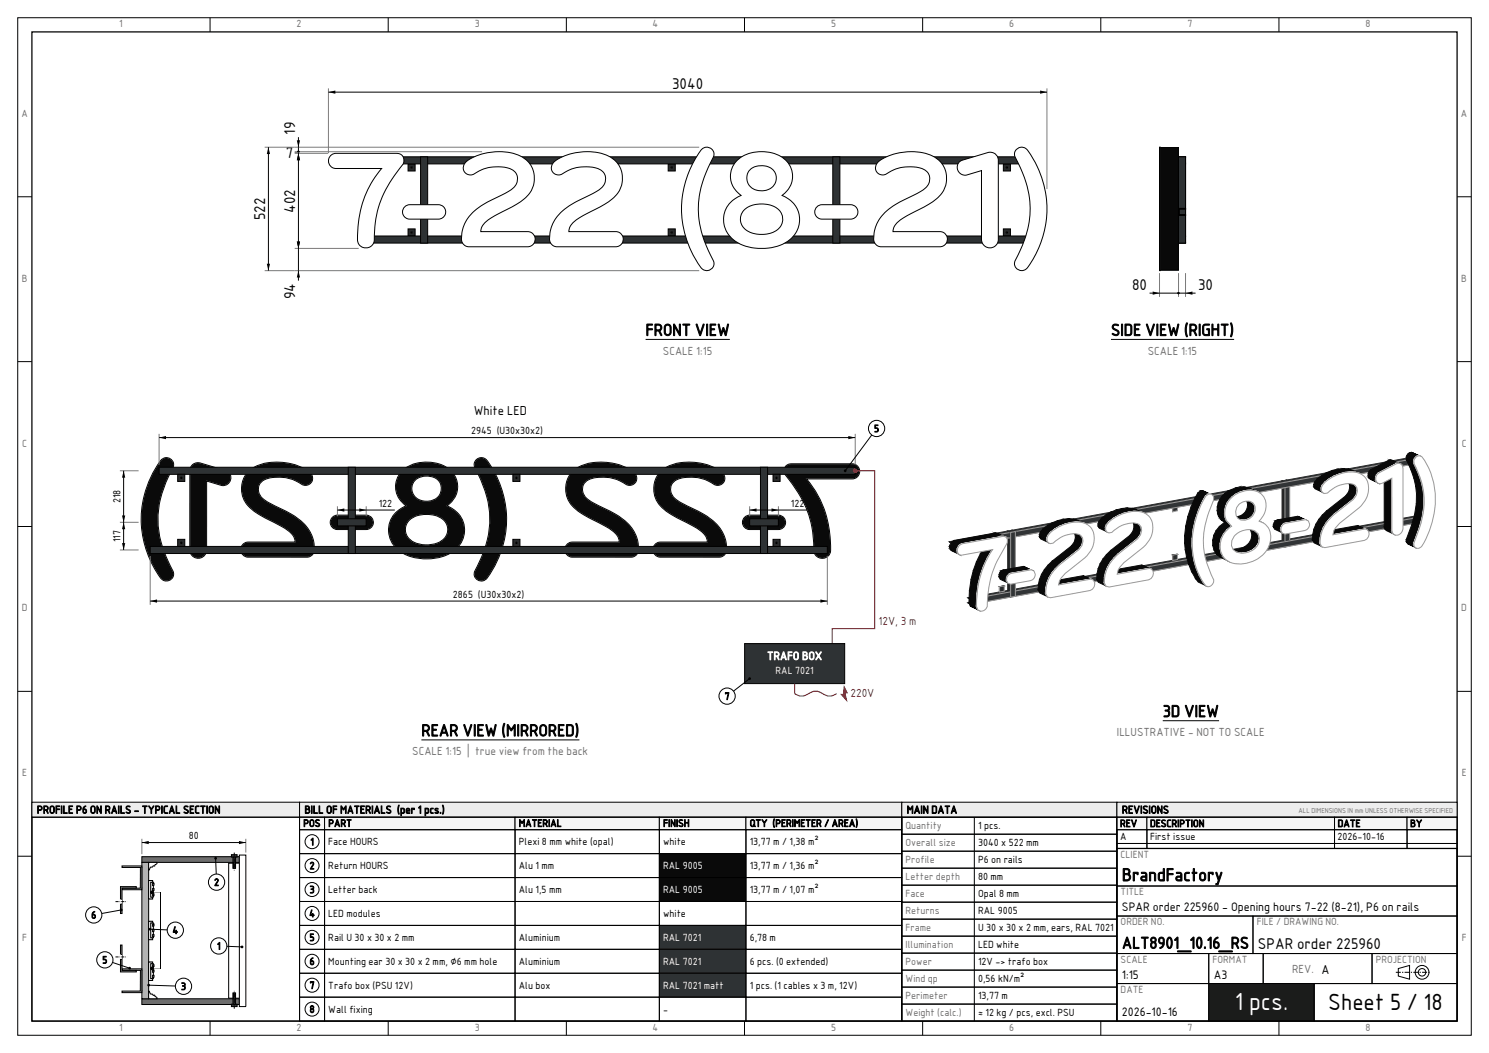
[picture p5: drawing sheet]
<svg xmlns="http://www.w3.org/2000/svg" width="420mm" height="297mm" viewBox="0 0 420 297" stroke-linecap="round" stroke-linejoin="round" font-family="sans-serif">
<defs><g id="words">
<text font-size="6.7" fill="#fff" x="348.3" y="285">1 pcs.</text>
<text font-size="6.3" x="374.7" y="285">Sheet 5 / 18</text>
<text font-size="4.9" x="316.5" y="248.5">BrandFactory</text>
<g font-size="4.6">
<text x="182.1" y="94.7">FRONT VIEW</text>
<text x="313.4" y="94.7">SIDE VIEW (RIGHT)</text>
<text x="328" y="202.2">3D VIEW</text>
<text x="118.9" y="207.6">REAR VIEW (MIRRORED)</text>
</g>
<text font-size="4.5" x="316.5" y="267.5">ALT8901_10.16_RS</text>
<g font-size="4.2">
<text x="189.6" y="25.1">3040</text>
<text x="83.3" y="38" transform="rotate(-90 83.3 38)">19</text>
<text x="80.6" y="44.5">7</text>
<text x="83.3" y="60" transform="rotate(-90 83.3 60)">402</text>
<text x="74.8" y="62.1" transform="rotate(-90 74.8 62.1)">522</text>
<text x="319.3" y="81.8">80</text>
<text x="337.9" y="81.8">30</text>
<text x="83.3" y="84.4" transform="rotate(-90 83.3 84.4)">94</text>
<text x="354.8" y="267.5">SPAR order 225960</text>
</g>
<text font-size="3.5" x="133.6" y="117.1">White LED</text>
<g font-size="3.4">
<text x="316.5" y="257">SPAR order 225960 - Opening hours 7-22 (8-21), P6 on rails</text>
<text x="316.5" y="276">1:15</text>
<text x="342.4" y="276">A3</text>
<text x="316.5" y="286.6">2026-10-16</text>
</g>
<g font-size="3.2" fill="#6e6e6e">
<text x="187" y="100.1">SCALE 1:15</text>
<text x="323.8" y="100.1">SCALE 1:15</text>
<text x="315.1" y="207.6">ILLUSTRATIVE - NOT TO SCALE</text>
<text x="116.3" y="213">SCALE 1:15 | true view from the back</text>
<text x="364.5" y="274.4">REV. A</text>
</g>
<g font-size="3.2" fill="#e2001a">
<text x="247.8" y="176.2">12V, 3 m</text>
<text x="239.9" y="196.7">220V</text>
</g>
<text font-size="3.2" fill="#fff" x="216.4" y="186.1">TRAFO BOX</text>
<g font-size="3">
<text x="10.4" y="229.4">PROFILE P6 ON RAILS - TYPICAL SECTION</text>
<text x="85.9" y="229.4">BILL OF MATERIALS (per 1 pcs.)</text>
<text x="255.8" y="229.4">MAIN DATA</text>
<text x="316.5" y="229.4">REVISIONS</text>
</g>
<g font-size="2.8" fill="#6e6e6e">
<text x="33.6" y="7.7">1</text>
<text x="83.7" y="7.7">2</text>
<text x="133.9" y="7.7">3</text>
<text x="184.1" y="7.7">4</text>
<text x="234.4" y="7.7">5</text>
<text x="284.7" y="7.7">6</text>
<text x="334.9" y="7.7">7</text>
<text x="385.2" y="7.7">8</text>
<text x="6.1" y="33">A</text>
<text x="412.1" y="33">A</text>
<text x="6.2" y="79.5">B</text>
<text x="412.2" y="79.5">B</text>
<text x="6.3" y="126">C</text>
<text x="412.3" y="126">C</text>
<text x="6.2" y="172.5">D</text>
<text x="412.2" y="172.5">D</text>
<text x="6.3" y="219">E</text>
<text x="412.3" y="219">E</text>
<text x="255.4" y="233.9">Quantity</text>
<text x="255.4" y="238.7">Overall size</text>
<text x="255.4" y="243.5">Profile</text>
<text x="316.1" y="242">CLIENT</text>
<text x="255.4" y="248.3">Letter depth</text>
<text x="255.4" y="253.1">Face</text>
<text x="255.4" y="257.9">Returns</text>
<text x="316.1" y="252.5">TITLE</text>
<text x="255.4" y="262.7">Frame</text>
<text x="316.1" y="261">ORDER NO.</text>
<text x="354.5" y="261">FILE / DRAWING NO.</text>
<text x="6.3" y="265.5">F</text>
<text x="255.4" y="267.5">Illumination</text>
<text x="412.3" y="265.5">F</text>
<text x="255.4" y="272.3">Power</text>
<text x="316.1" y="271.6">SCALE</text>
<text x="342" y="271.6">FORMAT</text>
<text x="388.1" y="271.6">PROJECTION</text>
<text x="255.4" y="277">Wind qp</text>
<text x="255.4" y="281.8">Perimeter</text>
<text x="316.1" y="280.1">DATE</text>
<text x="255.4" y="286.6">Weight (calc.)</text>
<text x="33.6" y="290.7">1</text>
<text x="83.7" y="290.7">2</text>
<text x="133.9" y="290.7">3</text>
<text x="184.1" y="290.7">4</text>
<text x="234.4" y="290.7">5</text>
<text x="284.7" y="290.7">6</text>
<text x="334.9" y="290.7">7</text>
<text x="385.2" y="290.7">8</text>
</g>
<g font-size="2.8">
<text x="132.9" y="122.5">2945 (U30x30x2)</text>
<text x="246.6" y="121.9">5</text>
<text x="34" y="142" transform="rotate(-90 34 142)">218</text>
<text x="106.8" y="143">122</text>
<text x="223.1" y="143">122</text>
<text x="34" y="152.9" transform="rotate(-90 34 152.9)">117</text>
<text x="127.8" y="168.6">2865 (U30x30x2)</text>
<text x="204.4" y="197.4">7</text>
<text x="85.6" y="233.2">POS</text>
<text x="92.6" y="233.2">PART</text>
<text x="146.3" y="233.2">MATERIAL</text>
<text x="187" y="233.2">FINISH</text>
<text x="211.5" y="233.2">QTY (PERIMETER / AREA)</text>
<text x="275.9" y="233.9">1 pcs.</text>
<text x="315.9" y="233.2">REV</text>
<text x="324.4" y="233.2">DESCRIPTION</text>
<text x="377.3" y="233.2">DATE</text>
<text x="397.8" y="233.2">BY</text>
<text x="53.3" y="236.8">80</text>
<text x="87.5" y="238.4">1</text>
<text x="92.6" y="238.4">Face HOURS</text>
<text x="146.3" y="238.4">Plexi 8 mm white (opal)</text>
<text x="187" y="238.4">white</text>
<text x="211.5" y="238.4">13,77 m / 1,38 m²</text>
<text x="275.9" y="238.7">3040 x 522 mm</text>
<text x="315.9" y="236.9">A</text>
<text x="324.4" y="236.9">First issue</text>
<text x="377.3" y="236.9">2026-10-16</text>
<text x="87.3" y="245.2">2</text>
<text x="92.6" y="245.2">Return HOURS</text>
<text x="146.3" y="245.2">Alu 1 mm</text>
<text x="211.5" y="245.2">13,77 m / 1,36 m²</text>
<text x="275.9" y="243.5">P6 on rails</text>
<text x="60.4" y="249.8">2</text>
<text x="87.3" y="251.9">3</text>
<text x="92.6" y="251.9">Letter back</text>
<text x="146.3" y="251.9">Alu 1,5 mm</text>
<text x="211.5" y="251.9">13,77 m / 1,07 m²</text>
<text x="275.9" y="248.3">80 mm</text>
<text x="275.9" y="253.1">Opal 8 mm</text>
<text x="275.9" y="257.9">RAL 9005</text>
<text x="25.7" y="259.1">6</text>
<text x="48.6" y="263.4">4</text>
<text x="87.2" y="258.7">4</text>
<text x="92.6" y="258.7">LED modules</text>
<text x="187" y="258.7">white</text>
<text x="275.9" y="262.7">U 30 x 30 x 2 mm, ears, RAL 7021</text>
<text x="61.2" y="267.8">1</text>
<text x="87.3" y="265.4">5</text>
<text x="92.6" y="265.4">Rail U 30 x 30 x 2 mm</text>
<text x="146.3" y="265.4">Aluminium</text>
<text x="211.5" y="265.4">6,78 m</text>
<text x="275.9" y="267.5">LED white</text>
<text x="28.9" y="271.7">5</text>
<text x="87.3" y="272.1">6</text>
<text x="92.6" y="272.2">Mounting ear 30 x 30 x 2 mm, ⌀6 mm hole</text>
<text x="146.3" y="272.2">Aluminium</text>
<text x="211.5" y="272.2">6 pcs. (0 extended)</text>
<text x="275.9" y="272.3">12V -&gt; trafo box</text>
<text x="51.1" y="279.2">3</text>
<text x="87.3" y="278.9">7</text>
<text x="92.6" y="278.9">Trafo box (PSU 12V)</text>
<text x="146.3" y="278.9">Alu box</text>
<text x="211.5" y="278.9">1 pcs. (1 cables x 3 m, 12V)</text>
<text x="275.9" y="277">0,56 kN/m²</text>
<text x="275.9" y="281.8">13,77 m</text>
<text x="87.3" y="285.6">8</text>
<text x="92.6" y="285.6">Wall fixing</text>
<text x="187" y="285.6">-</text>
<text x="275.9" y="286.6">≈ 12 kg / pcs, excl. PSU</text>
</g>
<g font-size="2.8" fill="#fff">
<text x="218.8" y="190">RAL 7021</text>
<text x="187" y="245.2">RAL 9005</text>
<text x="187" y="251.9">RAL 9005</text>
<text x="187" y="265.4">RAL 7021</text>
<text x="187" y="272.2">RAL 7021</text>
<text x="187" y="278.9">RAL 7021 matt</text>
</g>
<text font-size="1.9" fill="#6e6e6e" x="366.3" y="229.3">ALL DIMENSIONS IN mm UNLESS OTHERWISE SPECIFIED</text>
</g></defs>
<g fill="none" stroke="#000" stroke-width=".28">
<path d="M5 5h410v287h-410zM59.3 5v4M109.5 5v4M159.7 5v4M210 5v4M260.2 5v4M310.5 5v4M360.7 5v4M5 55.5h4M411 55.5h4M5 102h4M411 102h4"/>
<path d="M5 148.5h4M411 148.5h4M5 195h4M411 195h4M5 241.5h4M411 241.5h4M59.3 288v4M109.5 288v4M159.7 288v4M210 288v4M260.2 288v4M310.5 288v4"/>
<path d="M360.7 288v4"/>
</g>
<path d="M9 9h402v279h-402z" fill="none" stroke="#000" stroke-width=".35"/>
<path d="M115.1 46.2h2v2h-2z" fill-rule="evenodd" fill="#272b2c" stroke="#000" stroke-width=".28"/>
<circle cx="116.1" cy="47.2" r=".2" fill="#fff" stroke="#000" stroke-width=".28"/>
<path d="M188.5 46.2h2v2h-2z" fill-rule="evenodd" fill="#272b2c" stroke="#000" stroke-width=".28"/>
<circle cx="189.5" cy="47.2" r=".2" fill="#fff" stroke="#000" stroke-width=".28"/>
<path d="M283 46.2h2v2h-2z" fill-rule="evenodd" fill="#272b2c" stroke="#000" stroke-width=".28"/>
<circle cx="284" cy="47.2" r=".2" fill="#fff" stroke="#000" stroke-width=".28"/>
<path d="M115.1 64.6h2v2h-2z" fill-rule="evenodd" fill="#272b2c" stroke="#000" stroke-width=".28"/>
<circle cx="116.1" cy="65.6" r=".2" fill="#fff" stroke="#000" stroke-width=".28"/>
<path d="M188.5 64.6h2v2h-2z" fill-rule="evenodd" fill="#272b2c" stroke="#000" stroke-width=".28"/>
<circle cx="189.5" cy="65.6" r=".2" fill="#fff" stroke="#000" stroke-width=".28"/>
<path d="M283 64.6h2v2h-2z" fill-rule="evenodd" fill="#272b2c" stroke="#000" stroke-width=".28"/>
<circle cx="284" cy="65.6" r=".2" fill="#fff" stroke="#000" stroke-width=".28"/>
<g fill="#2e3234" stroke="#000" stroke-width=".28">
<path d="M93.9 44.2h196.3v2h-196.3z" fill-rule="evenodd"/>
<path d="M101.8 66.6h191v2h-191z" fill-rule="evenodd"/>
<path d="M118.6 44.2h2v24.4h-2z" fill-rule="evenodd"/>
<path d="M115.6 58.8h8.1v2h-8.1z" fill-rule="evenodd"/>
<path d="M234.9 44.2h2v24.4h-2z" fill-rule="evenodd"/>
<path d="M231.8 58.8h8.2v2h-8.2z" fill-rule="evenodd"/>
</g>
<g fill="#fff" stroke="#000" stroke-width=".28">
<path d="M286.6 42.3a2.21 2.21 0 0 1 3.8 .8 27.5 27.5 0 0 1-1 32.8 2.06 2.06 0 0 1-2.8-.3 2.06 2.06 0 0 1 .1-2.8 26.6 26.6 0 0 0 1.9-23.7l-2.2-4.8a1.85 1.85 0 0 1 .2-2z" fill-rule="evenodd"/>
<path d="M197.9 42.2a2.01 2.01 0 0 1 2.6-.4 2.01 2.01 0 0 1 .7 2.5l-.8 1.6a26.4 26.4 0 0 0 0 26l.8 1.6a2.02 2.02 0 0 1-.9 2.6 2.02 2.02 0 0 1-2.7-.8 27.7 27.7 0 0 1 .3-33.1z" fill-rule="evenodd"/>
<path d="M156.3 45.7a15.7 15.7 0 0 1 16.3-1.2 7.3 7.3 0 0 1-1.2 12.5l-3.1 1.8a21.3 21.3 0 0 0-7.3 4.7l-.5 1.8h13.2a2.14 2.14 0 0 1 2.1 2.2 2.14 2.14 0 0 1-2.1 2.1h-16.6a2.13 2.13 0 0 1-2.1-2.2 10 10 0 0 1 3-7.3 38.7 38.7 0 0 1 9.9-5.9l.4-.2a3.7 3.7 0 0 0 2-5.3 7.8 7.8 0 0 0-6.7-1.6l-1.9 .4-1.4 .6a5.2 5.2 0 0 1-3 1.2 2.04 2.04 0 0 1-1.7-1.4 2.04 2.04 0 0 1 .7-2.2z" fill-rule="evenodd"/>
<path d="M247.7 45.7a15.7 15.7 0 0 1 16.3-1.2 7.3 7.3 0 0 1-1.1 12.5l-3.2 1.8a21.3 21.3 0 0 0-7.2 4.7l-.6 1.8h13.2a2.14 2.14 0 0 1 2.1 2.2 2.14 2.14 0 0 1-2.1 2.1h-16.6a2.13 2.13 0 0 1-2.1-2.2 10 10 0 0 1 3-7.3 38.7 38.7 0 0 1 9.9-5.9l.4-.2a3.7 3.7 0 0 0 2-5.3 7.8 7.8 0 0 0-6.7-1.6l-1.9 .4-1.3 .6a5.2 5.2 0 0 1-3 1.2 2.04 2.04 0 0 1-1.8-1.4 2.04 2.04 0 0 1 .7-2.2z" fill-rule="evenodd"/>
<path d="M131.4 45.7a15.7 15.7 0 0 1 16.3-1.2 7.3 7.3 0 0 1-1.1 12.5l-3.1 1.8a21.3 21.3 0 0 0-7.3 4.7l-.6 1.8h13.3a2.14 2.14 0 0 1 2.1 2.2 2.14 2.14 0 0 1-2.1 2.1h-16.7a2.13 2.13 0 0 1-2-2.2 10 10 0 0 1 2.9-7.3 38.7 38.7 0 0 1 9.9-5.9l.4-.2a3.7 3.7 0 0 0 2-5.3 7.8 7.8 0 0 0-6.7-1.6l-1.9 .4-1.3 .6a5.2 5.2 0 0 1-3 1.2 2.04 2.04 0 0 1-1.8-1.4 2.04 2.04 0 0 1 .7-2.2z" fill-rule="evenodd"/>
<path d="M207.9 45.3a6.3 6.3 0 0 0 1.1 9.8 7.3 7.3 0 0 0-4.9 6.9 7.3 7.3 0 0 0 5 7 14.1 14.1 0 0 0 14-1.7 7.2 7.2 0 0 0-2.5-12.2 6.5 6.5 0 0 0 2.8-6.7 6.5 6.5 0 0 0-5.1-5.1 11 11 0 0 0-10.4 2zM209.8 59.3a7.9 7.9 0 0 1 10 0 4.1 4.1 0 0 1-2.8 6.6 7.1 7.1 0 0 1-7.7-2.4 3.7 3.7 0 0 1 .5-4.2zM211.6 47.9a4.8 4.8 0 0 1 7.1 .9 3.8 3.8 0 0 1-.9 4 3.8 3.8 0 0 1-3.9 .9 3.5 3.5 0 0 1-3-2.2 3.5 3.5 0 0 1 .7-3.6z" fill-rule="evenodd"/>
<path d="M270.5 45.8l1-.6 7-2.1a2.3 2.3 0 0 1 3.1 2.2v22.2a2.37 2.37 0 0 1-2.4 2.4 2.37 2.37 0 0 1-2.4-2.4v-19.4l-4.1 1.2a2.22 2.22 0 0 1-2.4-.9 2.22 2.22 0 0 1 .2-2.6z" fill-rule="evenodd"/>
<path d="M93.2 44l.7-.6 .8-.1h17.1a2.01 2.01 0 0 1 1.9 1 2.01 2.01 0 0 1-.2 2.2 30.3 30.3 0 0 0-7.9 21.5 2.42 2.42 0 0 1-3 1.9 2.42 2.42 0 0 1-1.8-3 29.2 29.2 0 0 1 6.8-19.4h-12.9a2.14 2.14 0 0 1-1.9-1.3 2.14 2.14 0 0 1 .4-2.2z" fill-rule="evenodd"/>
<path d="M114.1 58.3l1.5-.6h8.1a2.04 2.04 0 0 1 2 2.1 2.04 2.04 0 0 1-2 2h-8.1a2.03 2.03 0 0 1-1.9-1.2 2.03 2.03 0 0 1 .4-2.3z" fill-rule="evenodd"/>
<path d="M230.4 58.3l1.5-.6h8a2.04 2.04 0 0 1 2.1 2.1 2.04 2.04 0 0 1-2.1 2h-8a2.03 2.03 0 0 1-1.9-1.2 2.03 2.03 0 0 1 .4-2.3z" fill-rule="evenodd"/>
</g>
<path d="M92.6 24.9v18.3M295.3 24.9v28.4M74.7 41.5h122.5M83.1 42.8h52.9M83.1 43.3h9.5M83.1 43h1.1M74.7 76.3h122.5M83.1 70.1h18.1" fill="none" stroke="#7a7a7a" stroke-width=".28"/>
<path d="M84.2 38.7v40.5M92.6 26h202.7M75.7 41.5v34.8M182.1 95.7h23.8" fill="none" stroke="#000" stroke-width=".28"/>
<g fill="#000">
<path d="M92.6 26l2-.5v.9zM293.4 25.5l1.9 .5-1.9 .4zM75.7 41.5l.5 2h-.9zM83.7 39.6h.9l-.4 1.9zM84.2 43.3l.4 1.9h-.9zM75.3 74.4h.9l-.5 1.9zM83.7 68.1h.9l-.4 2zM84.2 76.3l.4 2h-.9z"/>
<circle cx="84.2" cy="42.8" r=".32"/>
</g>
<g fill="#2e3234" stroke="#000" stroke-width=".28">
<path d="M332.4 44.2h2v.3h-1.7v1.5h1.7v.2h-2z" fill-rule="evenodd"/>
<path d="M332.4 66.6h2v.2h-1.7v1.5h1.7v.3h-2z" fill-rule="evenodd"/>
<path d="M332.4 44.2h2v24.4h-2z" fill-rule="evenodd"/>
<path d="M332.4 58.8h2v.2h-1.7v1.5h1.7v.3h-2z" fill-rule="evenodd"/>
<path d="M332.4 44.2h2v24.4h-2z" fill-rule="evenodd"/>
<path d="M332.4 58.8h2v.2h-1.7v1.5h1.7v.3h-2z" fill-rule="evenodd"/>
</g>
<path d="M327.3 41.6h5.1v34.6h-5.1z" fill-rule="evenodd" fill="#090909" stroke="#000" stroke-width=".28"/>
<path d="M327.1 41.5h.2v34.8h-.2z" fill-rule="evenodd" fill="#f7f7f2" stroke="#000" stroke-width=".28"/>
<path d="M327.1 77v6.7M332.4 77v6.7M334.4 77v6.7" fill="none" stroke="#7a7a7a" stroke-width=".28"/>
<path d="M313.4 95.7h34.7M324.3 82.7h12.9" fill="none" stroke="#000" stroke-width=".28"/>
<g fill="#000">
<path d="M325.1 82.2l2 .5-2 .4zM334.4 82.7l1.9-.5v.9z"/>
<circle cx="332.4" cy="82.7" r=".32"/>
</g>
<path d="M45.6 129.6a2.1 2.1 0 0 1 2.9 .2 2.1 2.1 0 0 1-.2 3 26.8 26.8 0 0 0 0 27.4 2.1 2.1 0 0 1 .3 2.9 2.1 2.1 0 0 1-2.9 .3 27.5 27.5 0 0 1-.1-33.8z" fill-rule="evenodd" fill="#f7f7f2" stroke="#000" stroke-width=".28"/>
<path d="M45.7 129.7a2 2 0 0 1 2.8 .2 2 2 0 0 1-.3 2.8 26.9 26.9 0 0 0 0 27.5 2.03 2.03 0 0 1 .5 2.5 2.03 2.03 0 0 1-2.4 1l-.3-.2a24.2 24.2 0 0 1-5.3-10.6 27.5 27.5 0 0 1 5-23.2z" fill-rule="evenodd" fill="#0a0a0a"/>
<path d="M134.4 129.6a2.16 2.16 0 0 1 3.4 .9 27.4 27.4 0 0 1-.9 33 2.1 2.1 0 0 1-2.8-.5 2.1 2.1 0 0 1 .3-2.8 26.6 26.6 0 0 0 .5-26.4l-1.2-2.6 .2-.9z" fill-rule="evenodd" fill="#f7f7f2" stroke="#000" stroke-width=".28"/>
<path d="M134.3 129.8a2.05 2.05 0 0 1 3.4 .7 27.3 27.3 0 0 1-.9 33 1.93 1.93 0 0 1-2.5-.4 1.93 1.93 0 0 1 0-2.5 26.9 26.9 0 0 0 1.1-26.1l-1.5-3v-.8z" fill-rule="evenodd" fill="#0a0a0a"/>
<path d="M161.5 133a13.3 13.3 0 0 1 12.1-2.2 9.3 9.3 0 0 1 5.8 3.2 2.09 2.09 0 0 1-.8 2.6 2.09 2.09 0 0 1-2.7-.4 11.3 11.3 0 0 0-10.3-.7 3.3 3.3 0 0 0 .6 5.6l1.7 1a32.2 32.2 0 0 1 9.7 6.1 9.9 9.9 0 0 1 2.4 5.1 3.1 3.1 0 0 1-.7 3.4l-1.3 .5h-16.7a2.14 2.14 0 0 1-2-2.3 2.14 2.14 0 0 1 2.1-2h13.3a6 6 0 0 0-4-4.5 35.7 35.7 0 0 1-9.3-5.8 7.1 7.1 0 0 1 .1-9.6z" fill-rule="evenodd" fill="#f7f7f2" stroke="#000" stroke-width=".28"/>
<path d="M161.6 133.1a13.2 13.2 0 0 1 11.9-2.2 9.3 9.3 0 0 1 5.8 3.1 2 2 0 0 1-.8 2.6 2 2 0 0 1-2.6-.5 11.4 11.4 0 0 0-10.3-.6 3.4 3.4 0 0 0 .6 5.7l1.6 1a32.1 32.1 0 0 1 9.7 6.1 9.8 9.8 0 0 1 2.4 5 2.97 2.97 0 0 1-.7 3.3l-1.2 .5h-16.7a2.04 2.04 0 0 1-1.9-2.1 2.04 2.04 0 0 1 2-2h13.4a5.3 5.3 0 0 0-3.3-4.3l-1-.5a33.2 33.2 0 0 1-9.1-5.6 7 7 0 0 1 .2-9.5z" fill-rule="evenodd" fill="#0a0a0a"/>
<path d="M70.1 133a13.3 13.3 0 0 1 12-2.2 9.3 9.3 0 0 1 5.9 3.2 2.09 2.09 0 0 1-.8 2.6 2.09 2.09 0 0 1-2.7-.4 11.3 11.3 0 0 0-10.3-.7 3.3 3.3 0 0 0 .6 5.7l1.6 .9a32.2 32.2 0 0 1 9.8 6.1 9.9 9.9 0 0 1 2.4 5.1 3.1 3.1 0 0 1-.7 3.4l-1.3 .5h-16.8a2.14 2.14 0 0 1-1.9-2.3 2.14 2.14 0 0 1 2.1-2h13.2a6 6 0 0 0-3.9-4.5 35.7 35.7 0 0 1-9.4-5.8 7.1 7.1 0 0 1 .2-9.6z" fill-rule="evenodd" fill="#f7f7f2" stroke="#000" stroke-width=".28"/>
<path d="M70.1 133.1a13.2 13.2 0 0 1 12-2.2 9.3 9.3 0 0 1 5.8 3.1 2 2 0 0 1-.8 2.6 2 2 0 0 1-2.6-.5 11.4 11.4 0 0 0-10.4-.6 3.4 3.4 0 0 0 .6 5.7l1.7 1a32.1 32.1 0 0 1 9.7 6.1 9.8 9.8 0 0 1 2.4 5 2.97 2.97 0 0 1-.7 3.3l-1.2 .5h-16.7a2.04 2.04 0 0 1-1.9-2.1 2.04 2.04 0 0 1 2-2h13.3a5.3 5.3 0 0 0-3.2-4.3l-1-.5a33.2 33.2 0 0 1-9.1-5.6 7 7 0 0 1 .1-9.5z" fill-rule="evenodd" fill="#0a0a0a"/>
<path d="M186.3 133a13.3 13.3 0 0 1 12.1-2.2 9.3 9.3 0 0 1 5.9 3.2 2.09 2.09 0 0 1-.8 2.6 2.09 2.09 0 0 1-2.7-.4 11.3 11.3 0 0 0-10.3-.7 3.3 3.3 0 0 0 .6 5.6l1.6 1a32.2 32.2 0 0 1 9.8 6.1 9.9 9.9 0 0 1 2.4 5.1 3 3 0 0 1-.8 3.4l-1.2 .5h-16.8a2.14 2.14 0 0 1-1.9-2.3 2.14 2.14 0 0 1 2.1-2h13.2a6 6 0 0 0-3.9-4.5 35.7 35.7 0 0 1-9.4-5.8 7.1 7.1 0 0 1 .1-9.6z" fill-rule="evenodd" fill="#f7f7f2" stroke="#000" stroke-width=".28"/>
<path d="M186.4 133.1a13.2 13.2 0 0 1 12-2.2 9.3 9.3 0 0 1 5.8 3.1 2 2 0 0 1-.8 2.6 2 2 0 0 1-2.6-.5 11.4 11.4 0 0 0-10.4-.6 3.4 3.4 0 0 0 .6 5.7l1.7 1a32.1 32.1 0 0 1 9.7 6.1 9.8 9.8 0 0 1 2.4 5 2.96 2.96 0 0 1-.7 3.4l-1.2 .4h-16.8a2.04 2.04 0 0 1-1.8-2.1 2.04 2.04 0 0 1 2-2h13.3a5.3 5.3 0 0 0-3.3-4.3l-.9-.5a33.2 33.2 0 0 1-9.1-5.6 7 7 0 0 1 .1-9.5z" fill-rule="evenodd" fill="#0a0a0a"/>
<path d="M113.5 132.7a10.9 10.9 0 0 1 13.7 .1 6.3 6.3 0 0 1-1.1 9.9 7.3 7.3 0 0 1 5 6.9 7.3 7.3 0 0 1-5 6.9 14.4 14.4 0 0 1-13.7-1.3 7.2 7.2 0 0 1 2.1-12.5 6.4 6.4 0 0 1-1-10zM115.5 146.7a4 4 0 0 0-.8 4.3 4 4 0 0 0 3.6 2.5 6.8 6.8 0 0 0 7.7-2.6 4 4 0 0 0-3.3-5.5 8 8 0 0 0-7.2 1.3zM117.3 135.3a3.6 3.6 0 0 0-.7 4.2 3.6 3.6 0 0 0 3.8 1.9 3.6 3.6 0 0 0 4.1-3.7 3.6 3.6 0 0 0-4.3-3.4l-1.5 .2z" fill-rule="evenodd" fill="#f7f7f2" stroke="#000" stroke-width=".28"/>
<path d="M113.6 132.8a10.8 10.8 0 0 1 13.5 .1 6.3 6.3 0 0 1-1.2 9.8 7.2 7.2 0 0 1 5.1 6.7 7.2 7.2 0 0 1-4.8 6.9 14.1 14.1 0 0 1-14.1-1.5 7.1 7.1 0 0 1 2.6-12.1 6.3 6.3 0 0 1-1.1-9.9zM115.5 146.6a4.1 4.1 0 0 0-.9 4.4 4.1 4.1 0 0 0 3.7 2.6 6.9 6.9 0 0 0 7.8-2.7 4.1 4.1 0 0 0-3.4-5.6 8.1 8.1 0 0 0-7.2 1.3zM117.2 135.2a3.7 3.7 0 0 0-.7 4.3 3.7 3.7 0 0 0 4 2 3.7 3.7 0 0 0 4.1-3.8 3.7 3.7 0 0 0-4.4-3.5l-1.6 .2z" fill-rule="evenodd" fill="#0a0a0a"/>
<path d="M54.1 131.2l1.2-.6 .9-.1 7.5 2.3a2.18 2.18 0 0 1 1.3 2.7 2.18 2.18 0 0 1-2.6 1.4l-4.1-1.2v19.6a2.37 2.37 0 0 1-2.5 2.2 2.37 2.37 0 0 1-2.3-2.4v-22.4l.2-.8z" fill-rule="evenodd" fill="#f7f7f2" stroke="#000" stroke-width=".28"/>
<path d="M54.2 131.3l1.1-.6 .9-.1 7.5 2.3a2.08 2.08 0 0 1 1.2 2.5 2.08 2.08 0 0 1-2.5 1.4l-4.2-1.3v19.8a2.27 2.27 0 0 1-2.4 2.1 2.27 2.27 0 0 1-2.2-2.3v-22.4z" fill-rule="evenodd" fill="#0a0a0a"/>
<path d="M221.8 131.3l1.4-.5h17.3a2.14 2.14 0 0 1 2 2.2 2.14 2.14 0 0 1-2.1 2.1h-12.9a29.3 29.3 0 0 1 6.7 20.8 2.41 2.41 0 0 1-2.9 1.5 2.41 2.41 0 0 1-1.8-2.7 29.2 29.2 0 0 0-6.8-19.3l-1.2-1.5a2.22 2.22 0 0 1 .3-2.6z" fill-rule="evenodd" fill="#f7f7f2" stroke="#000" stroke-width=".28"/>
<path d="M221.9 131.4l1.3-.5h17.3a2.04 2.04 0 0 1 1.9 2.1 2.04 2.04 0 0 1-2 2h-13.1a29.3 29.3 0 0 1 6.8 20.9 2.31 2.31 0 0 1-2.8 1.4 2.31 2.31 0 0 1-1.7-2.6 29.3 29.3 0 0 0-6.9-19.3l-1.1-1.6a2.12 2.12 0 0 1 .3-2.4z" fill-rule="evenodd" fill="#0a0a0a"/>
<path d="M210 145.9l1.5-.6h8.2a2.04 2.04 0 0 1 1.9 2.1 2.04 2.04 0 0 1-2.1 2h-8.1a2.03 2.03 0 0 1-1.8-1.3 2.03 2.03 0 0 1 .4-2.2z" fill-rule="evenodd" fill="#f7f7f2" stroke="#000" stroke-width=".28"/>
<path d="M210.1 146l1.4-.6h8.2a1.94 1.94 0 0 1 1.8 2 1.94 1.94 0 0 1-2 1.9h-8.1a1.93 1.93 0 0 1-1.7-1.3 1.93 1.93 0 0 1 .4-2z" fill-rule="evenodd" fill="#0a0a0a"/>
<path d="M93.7 145.9l1.5-.6h8.2a2.04 2.04 0 0 1 1.9 2.1 2.04 2.04 0 0 1-2 2h-8.2a2.03 2.03 0 0 1-1.8-1.3 2.03 2.03 0 0 1 .4-2.2z" fill-rule="evenodd" fill="#f7f7f2" stroke="#000" stroke-width=".28"/>
<path d="M93.8 146l1.4-.6h8.2a1.94 1.94 0 0 1 1.8 2 1.94 1.94 0 0 1-1.9 1.9h-8.2a1.93 1.93 0 0 1-1.7-1.3 1.93 1.93 0 0 1 .4-2z" fill-rule="evenodd" fill="#0a0a0a"/>
<g fill="#2e3234" stroke="#000" stroke-width=".28">
<path d="M44.9 131.8h196.3v2h-196.3z" fill-rule="evenodd"/>
<path d="M42.4 154.1h191v2h-191z" fill-rule="evenodd"/>
<path d="M214.5 131.8h2v24.3h-2z" fill-rule="evenodd"/>
<path d="M211.5 146.3h8.1v2h-8.1z" fill-rule="evenodd"/>
<path d="M98.2 131.8h2v24.3h-2z" fill-rule="evenodd"/>
<path d="M95.2 146.3h8.1v2h-8.1z" fill-rule="evenodd"/>
</g>
<path d="M218 133.8h2v2h-2z" fill-rule="evenodd" fill="#272b2c" stroke="#000" stroke-width=".28"/>
<circle cx="219" cy="134.8" r=".2" fill="#fff" stroke="#000" stroke-width=".28"/>
<path d="M144.7 133.8h2v2h-2z" fill-rule="evenodd" fill="#272b2c" stroke="#000" stroke-width=".28"/>
<circle cx="145.7" cy="134.8" r=".2" fill="#fff" stroke="#000" stroke-width=".28"/>
<path d="M50.1 133.8h2v2h-2z" fill-rule="evenodd" fill="#272b2c" stroke="#000" stroke-width=".28"/>
<circle cx="51.1" cy="134.8" r=".2" fill="#fff" stroke="#000" stroke-width=".28"/>
<path d="M218 152.1h2v2h-2z" fill-rule="evenodd" fill="#272b2c" stroke="#000" stroke-width=".28"/>
<circle cx="219" cy="153.1" r=".2" fill="#fff" stroke="#000" stroke-width=".28"/>
<path d="M144.7 152.1h2v2h-2z" fill-rule="evenodd" fill="#272b2c" stroke="#000" stroke-width=".28"/>
<circle cx="145.7" cy="153.1" r=".2" fill="#fff" stroke="#000" stroke-width=".28"/>
<path d="M50.1 152.1h2v2h-2z" fill-rule="evenodd" fill="#272b2c" stroke="#000" stroke-width=".28"/>
<circle cx="51.1" cy="153.1" r=".2" fill="#fff" stroke="#000" stroke-width=".28"/>
<path d="M33.8 132.8h5.3M44.9 122.4v8.7M241.2 122.4v8.7M33.8 147.3h5.3M33.8 155.1h5.3M42.4 156.8v13.8M95.2 142.8v2.8M103.3 142.8v2.8M211.5 142.8v2.8M219.6 142.8v2.8M233.4 156.8v13.8" fill="none" stroke="#7a7a7a" stroke-width=".28"/>
<path d="M34.9 132.8v22.3M44.9 123.4h196.3M95.2 143.9h16.2M211.5 143.9h16.1M42.4 169.5h191" fill="none" stroke="#000" stroke-width=".28"/>
<path d="M34.9 132.8l.4 1.9h-.9zM44.9 123.4l1.9-.4v.9zM239.3 123l1.9 .4-1.9 .5zM34.4 145.4h.9l-.4 1.9zM34.9 147.3l.4 2h-.9zM34.4 153.2h.9l-.4 1.9zM95.2 143.9l1.9-.5v.9zM101.3 143.4l2 .5-2 .4zM211.5 143.9l1.9-.5v.9zM217.6 143.4l2 .5-2 .4zM42.4 169.5l1.9-.4v.9zM231.4 169.1l2 .4-2 .5z" fill="#000"/>
<circle cx="241.2" cy="132.8" r=".64" fill="#e2001a"/>
<path d="M241.2 132.8h5.5v44.5h-12v4.2" fill="none" stroke="#e2001a" stroke-width=".32"/>
<path d="M247.3 173.1h11.8v3.8h-11.8z" fill-rule="evenodd" fill="#fff"/>
<path d="M210 181.5h28.3v11.3h-28.3z" fill-rule="evenodd" fill="#2e3234" stroke="#000" stroke-width=".28"/>
<path d="M211.4 191.4l-6.3 4.9" fill="none" stroke="#000" stroke-width=".28"/>
<circle cx="211.4" cy="191.4" r=".39" fill="#000"/>
<circle cx="205.1" cy="196.3" r="2.29" fill="#fff" stroke="#000" stroke-width=".28"/>
<path d="M224.1 192.8v2.8a3.4 3.4 0 0 0 4.5-.2 3.9 3.9 0 0 1 4.2 .6 3 3 0 0 0 3.2-.4" fill="none" stroke="#e2001a" stroke-width=".32"/>
<path d="M238.1 193.7l.9 1.7h-.7l.5 2.2-1.5-1.8h.6z" fill-rule="evenodd" fill="#d0021b" stroke="#d0021b" stroke-width=".28"/>
<g fill="#fff">
<path d="M239.3 193.6h7.9v3.7h-7.9z" fill-rule="evenodd"/>
<path d="M133.1 113.6h16.1v4.1h-16.1z" fill-rule="evenodd"/>
</g>
<path d="M247.3 120.9l-8.9 11.9" fill="none" stroke="#000" stroke-width=".28"/>
<circle cx="238.4" cy="132.8" r=".39" fill="#000"/>
<circle cx="247.3" cy="120.9" r="2.29" fill="#fff" stroke="#000" stroke-width=".28"/>
<path d="M118.9 208.7h44.5" fill="none" stroke="#000" stroke-width=".28"/>
<path d="M393.6 145.1l1.4-.3z" fill-rule="evenodd" fill="#222527" stroke="#222527" stroke-width=".28"/>
<path d="M393.6 145.1l.1 1.5z" fill-rule="evenodd" fill="#1d2021" stroke="#1d2021" stroke-width=".28"/>
<path d="M393.7 145.1l1.3-.3v1.5l-1.3 .3z" fill-rule="evenodd" fill="#272b2c" stroke="#9a9a9a" stroke-width=".28"/>
<path d="M393.6 131.3l1.4-.2z" fill-rule="evenodd" fill="#222527" stroke="#222527" stroke-width=".28"/>
<path d="M393.6 131.3l.1 1.5z" fill-rule="evenodd" fill="#1d2021" stroke="#1d2021" stroke-width=".28"/>
<path d="M393.7 131.3l1.3-.2v1.5l-1.3 .2z" fill-rule="evenodd" fill="#272b2c" stroke="#9a9a9a" stroke-width=".28"/>
<path d="M359.6 148.3l5.4-1 .8 .4-5.4 1z" fill-rule="evenodd" fill="#282c2e" stroke="#282c2e" stroke-width=".28"/>
<path d="M359.6 148.3l.8 .5z" fill-rule="evenodd" fill="#222527" stroke="#222527" stroke-width=".28"/>
<path d="M360.4 148.7l5.4-1z" fill-rule="evenodd" fill="#2a2e30" stroke="#9a9a9a" stroke-width=".28"/>
<path d="M359.6 146.9l5.4-1 .8 .4-5.4 1z" fill-rule="evenodd" fill="#282c2e" stroke="#282c2e" stroke-width=".28"/>
<path d="M359.6 146.9l.8 .5z" fill-rule="evenodd" fill="#222527" stroke="#222527" stroke-width=".28"/>
<path d="M360.4 147.3l5.4-1z" fill-rule="evenodd" fill="#2a2e30" stroke="#9a9a9a" stroke-width=".28"/>
<path d="M362.9 135.4l.7 .4v18.2l-.7-.3z" fill-rule="evenodd" fill="#222527" stroke="#222527" stroke-width=".28"/>
<path d="M362.9 135.4l.8 .4z" fill-rule="evenodd" fill="#282c2e" stroke="#282c2e" stroke-width=".28"/>
<path d="M363.6 135.8v18.2z" fill-rule="evenodd" fill="#2a2e30" stroke="#9a9a9a" stroke-width=".28"/>
<path d="M361.6 135.6l.8 .4v18.3l-.8-.4z" fill-rule="evenodd" fill="#222527" stroke="#222527" stroke-width=".28"/>
<path d="M361.6 135.6l.9 .4z" fill-rule="evenodd" fill="#282c2e" stroke="#282c2e" stroke-width=".28"/>
<path d="M362.4 136v18.3z" fill-rule="evenodd" fill="#2a2e30" stroke="#9a9a9a" stroke-width=".28"/>
<path d="M273 170l127.1-23.2 .8 .3-127.1 23.3z" fill-rule="evenodd" fill="#282c2e" stroke="#282c2e" stroke-width=".28"/>
<path d="M273 170l.8 .5z" fill-rule="evenodd" fill="#222527" stroke="#222527" stroke-width=".28"/>
<path d="M273.8 170.4l127.1-23.3z" fill-rule="evenodd" fill="#2a2e30" stroke="#9a9a9a" stroke-width=".28"/>
<path d="M273 168.6l127.1-23.2 .8 .3-127.1 23.3z" fill-rule="evenodd" fill="#282c2e" stroke="#282c2e" stroke-width=".28"/>
<path d="M273 168.6l.8 .5z" fill-rule="evenodd" fill="#222527" stroke="#222527" stroke-width=".28"/>
<path d="M273.8 169l127.1-23.3z" fill-rule="evenodd" fill="#2a2e30" stroke="#9a9a9a" stroke-width=".28"/>
<path d="M330.7 156.5l1.4-.2z" fill-rule="evenodd" fill="#222527" stroke="#222527" stroke-width=".28"/>
<path d="M330.7 156.5l.1 1.6z" fill-rule="evenodd" fill="#1d2021" stroke="#1d2021" stroke-width=".28"/>
<path d="M330.8 156.6l1.3-.3v1.5l-1.3 .3z" fill-rule="evenodd" fill="#272b2c" stroke="#9a9a9a" stroke-width=".28"/>
<path d="M267.8 154.2l130.7-23.9 .7 .4-130.6 23.8z" fill-rule="evenodd" fill="#282c2e" stroke="#282c2e" stroke-width=".28"/>
<path d="M267.8 154.2l.8 .4z" fill-rule="evenodd" fill="#222527" stroke="#222527" stroke-width=".28"/>
<path d="M268.6 154.5l130.6-23.8z" fill-rule="evenodd" fill="#2a2e30" stroke="#9a9a9a" stroke-width=".28"/>
<path d="M330.7 142.8l1.4-.2z" fill-rule="evenodd" fill="#222527" stroke="#222527" stroke-width=".28"/>
<path d="M330.7 142.8l.1 1.5z" fill-rule="evenodd" fill="#1d2021" stroke="#1d2021" stroke-width=".28"/>
<path d="M330.8 142.8l1.3-.2v1.5l-1.3 .2z" fill-rule="evenodd" fill="#272b2c" stroke="#9a9a9a" stroke-width=".28"/>
<path d="M267.8 152.8l130.7-23.9 .7 .4-130.6 23.8z" fill-rule="evenodd" fill="#282c2e" stroke="#282c2e" stroke-width=".28"/>
<path d="M267.8 152.8l.8 .4z" fill-rule="evenodd" fill="#222527" stroke="#222527" stroke-width=".28"/>
<path d="M268.6 153.1l130.6-23.8z" fill-rule="evenodd" fill="#2a2e30" stroke="#9a9a9a" stroke-width=".28"/>
<path d="M281.9 165.5l1.4-.2z" fill-rule="evenodd" fill="#222527" stroke="#222527" stroke-width=".28"/>
<path d="M281.9 165.5v1.5z" fill-rule="evenodd" fill="#1d2021" stroke="#1d2021" stroke-width=".28"/>
<path d="M281.9 165.5l1.4-.2v1.5l-1.4 .2z" fill-rule="evenodd" fill="#272b2c" stroke="#9a9a9a" stroke-width=".28"/>
<path d="M282.2 162.5l5.4-1 .8 .3-5.4 1z" fill-rule="evenodd" fill="#282c2e" stroke="#282c2e" stroke-width=".28"/>
<path d="M282.2 162.5l.8 .4z" fill-rule="evenodd" fill="#222527" stroke="#222527" stroke-width=".28"/>
<path d="M283 162.8l5.4-1z" fill-rule="evenodd" fill="#2a2e30" stroke="#9a9a9a" stroke-width=".28"/>
<path d="M282.2 161.1l5.4-1 .8 .3-5.4 1z" fill-rule="evenodd" fill="#282c2e" stroke="#282c2e" stroke-width=".28"/>
<path d="M282.2 161.1l.8 .4z" fill-rule="evenodd" fill="#222527" stroke="#222527" stroke-width=".28"/>
<path d="M283 161.4l5.4-1z" fill-rule="evenodd" fill="#2a2e30" stroke="#9a9a9a" stroke-width=".28"/>
<path d="M285.5 149.6l.8 .3v18.3l-.8-.4z" fill-rule="evenodd" fill="#222527" stroke="#222527" stroke-width=".28"/>
<path d="M285.5 149.6l.8 .3z" fill-rule="evenodd" fill="#282c2e" stroke="#282c2e" stroke-width=".28"/>
<path d="M286.3 149.9v18.3z" fill-rule="evenodd" fill="#2a2e30" stroke="#9a9a9a" stroke-width=".28"/>
<path d="M284.2 149.8l.8 .3v18.3l-.8-.4z" fill-rule="evenodd" fill="#222527" stroke="#222527" stroke-width=".28"/>
<path d="M284.2 149.8l.9 .3z" fill-rule="evenodd" fill="#282c2e" stroke="#282c2e" stroke-width=".28"/>
<path d="M285 150.1v18.3z" fill-rule="evenodd" fill="#2a2e30" stroke="#9a9a9a" stroke-width=".28"/>
<path d="M281.9 151.7l1.4-.2z" fill-rule="evenodd" fill="#222527" stroke="#222527" stroke-width=".28"/>
<path d="M281.9 151.7v1.5z" fill-rule="evenodd" fill="#1d2021" stroke="#1d2021" stroke-width=".28"/>
<path d="M281.9 151.7l1.4-.2v1.5l-1.4 .2z" fill-rule="evenodd" fill="#272b2c" stroke="#9a9a9a" stroke-width=".28"/>
<path d="M360.4 147.3l5.4-1z" fill-rule="evenodd" fill="#282c2e" stroke="#282c2e" stroke-width=".28"/>
<path d="M360.4 147.3v1.5z" fill-rule="evenodd" fill="#222527" stroke="#222527" stroke-width=".28"/>
<path d="M360.4 147.3l5.4-1v1.5l-5.4 1z" fill-rule="evenodd" fill="#303437" stroke="#9a9a9a" stroke-width=".28"/>
<path d="M362.4 136l.1 18.3z" fill-rule="evenodd" fill="#222527" stroke="#222527" stroke-width=".28"/>
<path d="M362.4 136l1.4-.2z" fill-rule="evenodd" fill="#282c2e" stroke="#282c2e" stroke-width=".28"/>
<path d="M362.5 136l1.3-.2v18.2l-1.3 .3z" fill-rule="evenodd" fill="#303437" stroke="#9a9a9a" stroke-width=".28"/>
<path d="M273.8 169l127.2-23.2z" fill-rule="evenodd" fill="#282c2e" stroke="#282c2e" stroke-width=".28"/>
<path d="M273.8 169l.1 1.5z" fill-rule="evenodd" fill="#222527" stroke="#222527" stroke-width=".28"/>
<path d="M273.9 169l127.1-23.2v1.5l-127.1 23.2z" fill-rule="evenodd" fill="#303437" stroke="#9a9a9a" stroke-width=".28"/>
<path d="M268.6 153.1l130.7-23.8z" fill-rule="evenodd" fill="#282c2e" stroke="#282c2e" stroke-width=".28"/>
<path d="M268.6 153.1v1.6z" fill-rule="evenodd" fill="#222527" stroke="#222527" stroke-width=".28"/>
<path d="M268.6 153.2l130.7-23.9v1.5l-130.7 23.9z" fill-rule="evenodd" fill="#303437" stroke="#9a9a9a" stroke-width=".28"/>
<path d="M283 161.4l5.4-.9z" fill-rule="evenodd" fill="#282c2e" stroke="#282c2e" stroke-width=".28"/>
<path d="M283 161.4v1.6z" fill-rule="evenodd" fill="#222527" stroke="#222527" stroke-width=".28"/>
<path d="M283 161.5l5.4-1v1.5l-5.4 1z" fill-rule="evenodd" fill="#303437" stroke="#9a9a9a" stroke-width=".28"/>
<path d="M285 150.1l.1 18.3z" fill-rule="evenodd" fill="#222527" stroke="#222527" stroke-width=".28"/>
<path d="M285 150.1l1.4-.2z" fill-rule="evenodd" fill="#282c2e" stroke="#282c2e" stroke-width=".28"/>
<path d="M285.1 150.2l1.3-.3v18.3l-1.3 .2z" fill-rule="evenodd" fill="#303437" stroke="#9a9a9a" stroke-width=".28"/>
<g fill="#060606" stroke="#060606" stroke-width=".28">
<path d="M397 153.3l2.6 1.2z" fill-rule="evenodd"/>
<path d="M396.7 152.9l2.1 1 .3 .4-2.1-1z" fill-rule="evenodd"/>
<path d="M398 132.5l2.1 1 .9 2.4-2.2-1z" fill-rule="evenodd"/>
<path d="M396.7 129.7l2.1 1 1.3 2.8-2.1-1z" fill-rule="evenodd"/>
</g>
<g fill="#070707" stroke="#070707" stroke-width=".28">
<path d="M396.6 152.3l2.2 1v.6l-2.1-1z" fill-rule="evenodd"/>
<path d="M399.3 137.1l2.1 1 .3 2.1-2.2-1z" fill-rule="evenodd"/>
<path d="M398.8 134.9l2.2 1 .4 2.2-2.1-1z" fill-rule="evenodd"/>
<path d="M398.1 127.6l2.9 1.3z" fill-rule="evenodd"/>
<path d="M396.6 129l2.2 1v.7l-2.1-1z" fill-rule="evenodd"/>
</g>
<g fill="#090909" stroke="#090909" stroke-width=".28">
<path d="M398.2 148.1l2.1 1-1.5 4.2-2.2-1z" fill-rule="evenodd"/>
<path d="M397.7 127.7l.4-.1 2.2 1-.5 .1z" fill-rule="evenodd"/>
<path d="M397.2 128l.5-.3 2.1 1-.5 .3z" fill-rule="evenodd"/>
<path d="M397.2 128l2.1 1-.3 .4-2.2-1z" fill-rule="evenodd"/>
<path d="M396.8 128.4l2.2 1-.2 .6-2.2-1z" fill-rule="evenodd"/>
</g>
<g fill="#080808" stroke="#080808" stroke-width=".28">
<path d="M399 145.1l2.2 1-.9 3-2.1-1z" fill-rule="evenodd"/>
<path d="M399.5 142.1l2.1 1-.4 3-2.2-1z" fill-rule="evenodd"/>
<path d="M399.5 139.2l2.2 1-.1 2.9-2.1-1z" fill-rule="evenodd"/>
</g>
<path d="M399.2 129.1l1.1-.5 .7 .3a22.7 22.7 0 0 1 .6 24l-.7 1.2-.8 .4a1.12 1.12 0 0 1-1.3-1.2l1.5-4.2a21.5 21.5 0 0 0-1.5-18.4 1.64 1.64 0 0 1 .4-1.6z" fill-rule="evenodd" fill="#0a0a0a"/>
<g fill="#060606" stroke="#060606" stroke-width=".28">
<path d="M390.6 149.2l2.2 1 .3 .4-2.1-1z" fill-rule="evenodd"/>
<path d="M390.4 148.6l2.2 1 .2 .6-2.2-1z" fill-rule="evenodd"/>
<path d="M386.1 134.8l2.5 1.4z" fill-rule="evenodd"/>
<path d="M385.9 134.3l2.1 1 .3 .5-2.2-1z" fill-rule="evenodd"/>
</g>
<g fill="#070707" stroke="#070707" stroke-width=".28">
<path d="M390.4 133.7l2.2 1v14.9l-2.2-1z" fill-rule="evenodd"/>
<path d="M385.9 133.6l2.1 1v.7l-2.1-1z" fill-rule="evenodd"/>
</g>
<path d="M392.2 129.7l2.6 1.1z" fill-rule="evenodd" fill="#080808" stroke="#080808" stroke-width=".28"/>
<g fill="#090909" stroke="#090909" stroke-width=".28">
<path d="M391.7 129.8l.5-.1 2.1 1-.5 .1z" fill-rule="evenodd"/>
<path d="M386.7 132.4l5-2.6 2.1 1-5 2.6z" fill-rule="evenodd"/>
<path d="M386.2 132.9l.5-.5 2.1 1-.5 .5z" fill-rule="evenodd"/>
<path d="M386.2 132.9l2.1 1-.3 .7-2.1-1z" fill-rule="evenodd"/>
</g>
<path d="M388.3 133.9l.5-.5 5-2.6h1l.7 .7 .1 17.5a1.76 1.76 0 0 1-2.5 1.6l-.5-1v-14.9l-2.9 1.5a1.38 1.38 0 0 1-1.6-.6 1.38 1.38 0 0 1 .2-1.7z" fill-rule="evenodd" fill="#0a0a0a"/>
<g fill="#080808" stroke="#080808" stroke-width=".28">
<path d="M382.8 148.2l2.7 1.2z" fill-rule="evenodd"/>
<path d="M380.7 137.4l2.2 1-.3 1.3-2.2-1z" fill-rule="evenodd"/>
<path d="M380.2 132.2l3.3 1.4z" fill-rule="evenodd"/>
<path d="M378.8 132.2h1.4l2.1 1h-1.4z" fill-rule="evenodd"/>
<path d="M370.3 150.8l2.1 1-.1 1.5-2.1-1z" fill-rule="evenodd"/>
<path d="M370.6 149.3l2.1 1-.3 1.5-2.1-1z" fill-rule="evenodd"/>
</g>
<g fill="#090909" stroke="#090909" stroke-width=".28">
<path d="M373.7 149.9l9.1-1.7 2.2 1-9.2 1.7z" fill-rule="evenodd"/>
<path d="M380.4 138.7l2.2 1-.9 1.2-2.1-1z" fill-rule="evenodd"/>
<path d="M374.2 144.1l5.4-4.2 2.1 1-5.4 4.2z" fill-rule="evenodd"/>
<path d="M373 145.3l1.2-1.2 2.1 1-1.2 1.2z" fill-rule="evenodd"/>
<path d="M373 145.3l2.1 1-1 1.2-2.1-1z" fill-rule="evenodd"/>
<path d="M372 146.5l2.1 1-.8 1.4-2.1-1z" fill-rule="evenodd"/>
<path d="M371.2 147.9l2.1 1-.6 1.4-2.1-1z" fill-rule="evenodd"/>
<path d="M377.3 132.3l1.5-.1 2.1 1-1.4 .1z" fill-rule="evenodd"/>
<path d="M375.8 132.7l1.5-.4 2.2 1-1.6 .4z" fill-rule="evenodd"/>
<path d="M374.2 133.3l1.6-.6 2.1 1-1.6 .6z" fill-rule="evenodd"/>
<path d="M372.9 134l1.3-.7 2.1 1-1.3 .7z" fill-rule="evenodd"/>
<path d="M371.6 135l1.3-1 2.1 1-1.3 1z" fill-rule="evenodd"/>
<path d="M371.6 135l2.1 1-.8 1-2.1-1z" fill-rule="evenodd"/>
<path d="M370.8 136l2.1 1-.2 .7-2.1-1z" fill-rule="evenodd"/>
</g>
<g fill="#070707" stroke="#070707" stroke-width=".28">
<path d="M380.6 136.5l2.1 1 .2 .9-2.2-1z" fill-rule="evenodd"/>
<path d="M370.6 136.7l2.1 1v.6l-2.1-1z" fill-rule="evenodd"/>
</g>
<g fill="#060606" stroke="#060606" stroke-width=".28">
<path d="M380 135.7l2.2 1 .5 .8-2.1-1z" fill-rule="evenodd"/>
<path d="M370.2 152.3l2.1 1 .5 .8-2.2-1z" fill-rule="evenodd"/>
<path d="M370.6 137.3l2.1 1 .4 .6-2.2-1z" fill-rule="evenodd"/>
</g>
<path d="M373.7 136a10 10 0 0 1 10-2.3 4.7 4.7 0 0 1 2 5.4 8.1 8.1 0 0 1-2.5 4.1l-6.1 5a4.5 4.5 0 0 0-1.3 2.7l9.2-1.7a1.59 1.59 0 0 1 1 1.6 1.59 1.59 0 0 1-1.2 1.5l-11.2 2-.8-.2a4.6 4.6 0 0 1-.1-3.9 11.8 11.8 0 0 1 3.6-5.1l5.4-4.2a2.62 2.62 0 0 0 .1-4.4 7.8 7.8 0 0 0-7.4 2.4l-.8 .2a1.33 1.33 0 0 1-.7-2.1z" fill-rule="evenodd" fill="#0a0a0a"/>
<path d="M366 145.6l2.9 1.4z" fill-rule="evenodd" fill="#070707" stroke="#070707" stroke-width=".28"/>
<g fill="#090909" stroke="#090909" stroke-width=".28">
<path d="M360.4 146.6l5.6-1 2.2 1-5.7 1z" fill-rule="evenodd"/>
<path d="M359.9 146.9l.5-.3 2.1 1-.5 .3z" fill-rule="evenodd"/>
<path d="M359.9 146.9l2.1 1-.4 .4-2.2-1z" fill-rule="evenodd"/>
<path d="M359.4 147.3l2.2 1-.3 .6-2.1-1z" fill-rule="evenodd"/>
</g>
<path d="M359.1 148.5l2.2 1 .4 .8-2.2-1z" fill-rule="evenodd" fill="#060606" stroke="#060606" stroke-width=".28"/>
<path d="M359.2 147.9l2.1 1v.6l-2.2-1z" fill-rule="evenodd" fill="#080808" stroke="#080808" stroke-width=".28"/>
<path d="M361.8 148.1l.7-.5 5.7-1 .7 .4a1.68 1.68 0 0 1-.9 2.5l-5.6 1-.7-.2a1.63 1.63 0 0 1 .1-2.2z" fill-rule="evenodd" fill="#0a0a0a"/>
<g fill="#090909" stroke="#090909" stroke-width=".28">
<path d="M352.9 152.1l2.2 1-.7 1.2-2.2-1z" fill-rule="evenodd"/>
<path d="M351.1 154.2l1.1-.9 2.2 1-1.2 .9z" fill-rule="evenodd"/>
<path d="M349.6 154.9l1.5-.7 2.1 1-1.5 .7z" fill-rule="evenodd"/>
<path d="M347.9 155.1l1.7-.2 2.1 1-1.6 .2z" fill-rule="evenodd"/>
<path d="M351.8 143.5l2.1 1-.6 1-2.1-1z" fill-rule="evenodd"/>
<path d="M350.2 145.3l1-.8 2.1 1-1 .8z" fill-rule="evenodd"/>
<path d="M349 145.8l1.2-.5 2.1 1-1.2 .5z" fill-rule="evenodd"/>
<path d="M344 148.5l1.4-1.2 2.1 1-1.4 1.2z" fill-rule="evenodd"/>
<path d="M348.7 137.5l1.2-.1 2.1 .9-1.2 .2z" fill-rule="evenodd"/>
<path d="M344 148.5l2.1 1-.9 1.1-2.2-1z" fill-rule="evenodd"/>
<path d="M343 149.6l2.2 1-.7 1.4-2.1-1z" fill-rule="evenodd"/>
<path d="M346.4 138.4l2.3-.9 2.1 1-2.2 .9z" fill-rule="evenodd"/>
<path d="M345.5 139.1l.9-.7 2.2 1-1 .7z" fill-rule="evenodd"/>
<path d="M345.5 139.1l2.1 1-.8 .8-2.1-1z" fill-rule="evenodd"/>
<path d="M344.7 139.9l2.1 1-.6 1-2.2-1z" fill-rule="evenodd"/>
<path d="M344 140.9l2.2 1-.5 1-2.1-1z" fill-rule="evenodd"/>
</g>
<g fill="#080808" stroke="#080808" stroke-width=".28">
<path d="M353.1 150.7l2.2 1-.2 1.4-2.2-1z" fill-rule="evenodd"/>
<path d="M346.5 154.8l1.4 .3 2.2 1-1.4-.3z" fill-rule="evenodd"/>
<path d="M351.9 142.4l2.2 1-.2 1.1-2.1-1z" fill-rule="evenodd"/>
<path d="M347.8 145.7l1.2 .1 2.1 1-1.2-.1z" fill-rule="evenodd"/>
<path d="M351.1 137.4l1 .2 2.1 1-1-.2z" fill-rule="evenodd"/>
<path d="M349.9 137.4h1.2l2.1 1-1.2-.1z" fill-rule="evenodd"/>
<path d="M342.4 151l2.1 1-.3 1.4-2.1-1z" fill-rule="evenodd"/>
<path d="M343.3 143l2.2 1v1l-2.2-1z" fill-rule="evenodd"/>
<path d="M343.6 141.9l2.1 1-.2 1.1-2.2-1z" fill-rule="evenodd"/>
</g>
<g fill="#060606" stroke="#060606" stroke-width=".28">
<path d="M352.7 149.5l2.2 1 .4 1.2-2.2-1z" fill-rule="evenodd"/>
<path d="M351.8 148.6l2.1 1 1 .9-2.2-1z" fill-rule="evenodd"/>
<path d="M351.2 140.7l2.2 1 .5 .7-2.2-1z" fill-rule="evenodd"/>
<path d="M343.2 156.3l2.1 1 1 .9-2.1-1z" fill-rule="evenodd"/>
<path d="M350.4 140.3l3 1.4z" fill-rule="evenodd"/>
<path d="M342.4 155.2l2.2 1 .7 1.1-2.1-1z" fill-rule="evenodd"/>
<path d="M342.1 153.8l2.1 1 .4 1.4-2.2-1z" fill-rule="evenodd"/>
<path d="M344.5 146.6l2.1 1 .9 .7-2.1-1z" fill-rule="evenodd"/>
<path d="M343.8 145.7l2.1 1 .7 .9-2.1-1z" fill-rule="evenodd"/>
<path d="M343.5 144.9l2.1 1 .3 .8-2.1-1z" fill-rule="evenodd"/>
</g>
<g fill="#070707" stroke="#070707" stroke-width=".28">
<path d="M352.8 146l3.4 1.5z" fill-rule="evenodd"/>
<path d="M351.7 141.4l2.2 1 .2 1-2.2-1z" fill-rule="evenodd"/>
<path d="M352.1 137.6l3 1.4z" fill-rule="evenodd"/>
<path d="M342.1 152.4l2.1 1v1.4l-2.1-1z" fill-rule="evenodd"/>
<path d="M343.3 144l2.2 1 .1 .9-2.1-1z" fill-rule="evenodd"/>
</g>
<path d="M347.2 140.5a5 5 0 0 0 .3 7.8 6 6 0 0 0-1.8 9.4 8 8 0 0 0 8.8-.1 6.5 6.5 0 0 0 2.8-9.1 4.5 4.5 0 0 0-2.4-1.5 5.4 5.4 0 0 0 .9-7.5 5.2 5.2 0 0 0-5-1 7.2 7.2 0 0 0-3.6 2zM348.4 150.8l.8-.7a5.6 5.6 0 0 1 4.7-.5 3.1 3.1 0 0 1 .4 4.7 5.5 5.5 0 0 1-5.6 1.5 2.97 2.97 0 0 1-.3-5zM349.3 142.2l1-.6a2.4 2.4 0 0 1 2.5-.2 2.4 2.4 0 0 1 1.2 2.3 3.3 3.3 0 0 1-4.9 2.6 2.98 2.98 0 0 1 .2-4.1z" fill-rule="evenodd" fill="#0a0a0a"/>
<g fill="#060606" stroke="#060606" stroke-width=".28">
<path d="M337.3 163.2l2.1 1 .7 1-2.1-1z" fill-rule="evenodd"/>
<path d="M336.1 161.3l2.2 1 1.1 1.9-2.1-1z" fill-rule="evenodd"/>
<path d="M335.2 159.1l2.2 1 .9 2.2-2.2-1z" fill-rule="evenodd"/>
<path d="M334.7 157.1l2.1 1 .6 2-2.2-1z" fill-rule="evenodd"/>
</g>
<g fill="#070707" stroke="#070707" stroke-width=".28">
<path d="M334.3 155.1l2.2 1 .3 2-2.1-1z" fill-rule="evenodd"/>
<path d="M334.1 153.1l2.2 1 .2 2-2.2-1z" fill-rule="evenodd"/>
<path d="M334.2 151.1l2.1 1v2l-2.2-1z" fill-rule="evenodd"/>
</g>
<g fill="#080808" stroke="#080808" stroke-width=".28">
<path d="M334.5 148.4l2.1 1-.3 2.7-2.1-1z" fill-rule="evenodd"/>
<path d="M339.1 138.4l2.6 1.1z" fill-rule="evenodd"/>
<path d="M335.1 145.7l2.1 1-.6 2.7-2.1-1z" fill-rule="evenodd"/>
</g>
<g fill="#090909" stroke="#090909" stroke-width=".28">
<path d="M338.6 138.4h.5l2.1 1h-.5z" fill-rule="evenodd"/>
<path d="M337.9 139l.7-.6 2.1 1-.7 .6z" fill-rule="evenodd"/>
<path d="M335.9 143l2.2 1-.9 2.7-2.1-1z" fill-rule="evenodd"/>
<path d="M337.9 139l2.1 1-.8 1.5-2.2-1z" fill-rule="evenodd"/>
<path d="M337 140.5l2.2 1-1.1 2.5-2.2-1z" fill-rule="evenodd"/>
</g>
<path d="M340 140l.7-.6a1.1 1.1 0 0 1 1.5 .9l-.1 .8-1.2 3.2a22.1 22.1 0 0 0 1.3 19.3 1.52 1.52 0 0 1-2.1 1.6 21.4 21.4 0 0 1-2.2-20.7z" fill-rule="evenodd" fill="#0a0a0a"/>
<g fill="#080808" stroke="#080808" stroke-width=".28">
<path d="M322 159.4l2.7 1.2z" fill-rule="evenodd"/>
<path d="M319.9 148.6l2.1 1-.3 1.2-2.1-1z" fill-rule="evenodd"/>
<path d="M319.3 143.4l3.3 1.3z" fill-rule="evenodd"/>
<path d="M318 143.3l1.3 .1 2.1 1-1.3-.1z" fill-rule="evenodd"/>
<path d="M309.4 161.9l2.2 1-.1 1.5-2.1-1z" fill-rule="evenodd"/>
<path d="M309.7 160.4l2.2 1-.3 1.5-2.2-1z" fill-rule="evenodd"/>
</g>
<g fill="#090909" stroke="#090909" stroke-width=".28">
<path d="M312.8 161l9.2-1.6 2.1 1-9.1 1.6z" fill-rule="evenodd"/>
<path d="M319.6 149.8l2.1 1-.8 1.2-2.2-1z" fill-rule="evenodd"/>
<path d="M313.3 155.2l5.4-4.2 2.2 1-5.5 4.2z" fill-rule="evenodd"/>
<path d="M312.1 156.4l1.2-1.2 2.1 1-1.1 1.2z" fill-rule="evenodd"/>
<path d="M312.1 156.4l2.2 1-1 1.2-2.2-1z" fill-rule="evenodd"/>
<path d="M311.1 157.6l2.2 1-.9 1.4-2.1-1z" fill-rule="evenodd"/>
<path d="M310.3 159l2.1 1-.5 1.4-2.2-1z" fill-rule="evenodd"/>
<path d="M316.5 143.4l1.5-.1 2.1 1-1.5 .1z" fill-rule="evenodd"/>
<path d="M314.9 143.8l1.6-.4 2.1 1-1.6 .4z" fill-rule="evenodd"/>
<path d="M313.4 144.4l1.5-.6 2.1 1-1.5 .6z" fill-rule="evenodd"/>
<path d="M312 145.2l1.4-.8 2.1 1-1.3 .8z" fill-rule="evenodd"/>
<path d="M310.7 146.2l1.3-1 2.2 1-1.4 1z" fill-rule="evenodd"/>
<path d="M310.7 146.2l2.1 1-.7 .9-2.2-1z" fill-rule="evenodd"/>
<path d="M309.9 147.1l2.2 1-.3 .7-2.1-1z" fill-rule="evenodd"/>
</g>
<g fill="#070707" stroke="#070707" stroke-width=".28">
<path d="M319.7 147.6l2.2 1 .1 1-2.1-1z" fill-rule="evenodd"/>
<path d="M309.7 147.8l2.1 1 .1 .7-2.2-1z" fill-rule="evenodd"/>
</g>
<g fill="#060606" stroke="#060606" stroke-width=".28">
<path d="M319.2 146.9l2.1 1 .6 .7-2.2-1z" fill-rule="evenodd"/>
<path d="M309.4 163.4l2.1 1 .4 .8-2.1-1z" fill-rule="evenodd"/>
<path d="M309.7 148.5l2.2 1 .3 .5-2.1-1z" fill-rule="evenodd"/>
</g>
<path d="M312.8 147.2a10 10 0 0 1 10.1-2.4 4.7 4.7 0 0 1 2 5.4 8.1 8.1 0 0 1-2.5 4.1l-6.1 5a4.5 4.5 0 0 0-1.3 2.7l9.1-1.6a1.59 1.59 0 0 1 1.1 1.6 1.59 1.59 0 0 1-1.3 1.4l-11.1 2.1-.9-.3a4.6 4.6 0 0 1 0-3.9 11.8 11.8 0 0 1 3.5-5.1l5.5-4.2a2.62 2.62 0 0 0 0-4.3 7.8 7.8 0 0 0-7.4 2.3l-.8 .2a1.33 1.33 0 0 1-.6-2.1z" fill-rule="evenodd" fill="#0a0a0a"/>
<g fill="#080808" stroke="#080808" stroke-width=".28">
<path d="M305.4 162.4l2.8 1.2z" fill-rule="evenodd"/>
<path d="M303.3 151.6l2.2 1-.3 1.2-2.2-1z" fill-rule="evenodd"/>
<path d="M302.8 146.4l3.3 1.3z" fill-rule="evenodd"/>
<path d="M301.4 146.3l1.4 .1 2.1 1-1.3-.1z" fill-rule="evenodd"/>
<path d="M292.9 164.9l2.1 1v1.5l-2.2-1z" fill-rule="evenodd"/>
<path d="M293.2 163.4l2.1 1-.3 1.5-2.1-1z" fill-rule="evenodd"/>
</g>
<g fill="#090909" stroke="#090909" stroke-width=".28">
<path d="M296.3 164l9.1-1.6 2.2 1-9.2 1.6z" fill-rule="evenodd"/>
<path d="M303 152.8l2.2 1-.9 1.2-2.1-1z" fill-rule="evenodd"/>
<path d="M296.8 158.3l5.4-4.3 2.1 1-5.4 4.3z" fill-rule="evenodd"/>
<path d="M295.6 159.4l1.2-1.1 2.1 1-1.2 1.1z" fill-rule="evenodd"/>
<path d="M295.6 159.4l2.1 1-1 1.2-2.1-1z" fill-rule="evenodd"/>
<path d="M294.6 160.6l2.1 1-.8 1.4-2.1-1z" fill-rule="evenodd"/>
<path d="M293.8 162l2.1 1-.6 1.4-2.1-1z" fill-rule="evenodd"/>
<path d="M300 146.4l1.4-.1 2.2 1-1.5 .1z" fill-rule="evenodd"/>
<path d="M298.4 146.8l1.6-.4 2.1 1-1.6 .4z" fill-rule="evenodd"/>
<path d="M296.8 147.4l1.6-.6 2.1 1-1.5 .6z" fill-rule="evenodd"/>
<path d="M295.5 148.2l1.3-.8 2.2 1-1.4 .8z" fill-rule="evenodd"/>
<path d="M294.2 149.2l1.3-1 2.1 1-1.3 1z" fill-rule="evenodd"/>
<path d="M294.2 149.2l2.1 1-.8 .9-2.1-1z" fill-rule="evenodd"/>
<path d="M293.4 150.1l2.1 1-.2 .7-2.1-1z" fill-rule="evenodd"/>
</g>
<g fill="#070707" stroke="#070707" stroke-width=".28">
<path d="M303.2 150.6l2.1 1 .2 1-2.2-1z" fill-rule="evenodd"/>
<path d="M293.2 150.8l2.1 1v.7l-2.1-1z" fill-rule="evenodd"/>
</g>
<g fill="#060606" stroke="#060606" stroke-width=".28">
<path d="M302.6 149.9l2.2 1 .5 .7-2.1-1z" fill-rule="evenodd"/>
<path d="M292.8 166.4l2.2 1 .4 .8-2.1-1z" fill-rule="evenodd"/>
<path d="M293.2 151.5l2.1 1 .4 .5-2.2-1z" fill-rule="evenodd"/>
</g>
<path d="M296.3 150.2a10 10 0 0 1 10-2.4 4.7 4.7 0 0 1 2 5.5 8.1 8.1 0 0 1-2.5 4l-6.1 5a4.5 4.5 0 0 0-1.3 2.7l9.2-1.6a1.59 1.59 0 0 1 1.1 1.6 1.59 1.59 0 0 1-1.3 1.4l-11.2 2.1-.8-.3a4.6 4.6 0 0 1 0-3.8 11.8 11.8 0 0 1 3.5-5.1l5.4-4.3a2.62 2.62 0 0 0 .1-4.3 7.8 7.8 0 0 0-7.4 2.4l-.8 .1a1.33 1.33 0 0 1-.7-2.1z" fill-rule="evenodd" fill="#0a0a0a"/>
<path d="M288.6 159.7l2.9 1.4z" fill-rule="evenodd" fill="#070707" stroke="#070707" stroke-width=".28"/>
<g fill="#090909" stroke="#090909" stroke-width=".28">
<path d="M283 160.8l5.6-1.1 2.2 1-5.7 1.1z" fill-rule="evenodd"/>
<path d="M282.5 161l.5-.2 2.1 1-.5 .2z" fill-rule="evenodd"/>
<path d="M282.5 161l2.1 1-.4 .5-2.1-1z" fill-rule="evenodd"/>
<path d="M282.1 161.5l2.1 1-.3 .5-2.1-1z" fill-rule="evenodd"/>
</g>
<path d="M281.8 162.7l2.1 1 .4 .7-2.2-1z" fill-rule="evenodd" fill="#060606" stroke="#060606" stroke-width=".28"/>
<path d="M281.8 162l2.1 1v.7l-2.1-1z" fill-rule="evenodd" fill="#080808" stroke="#080808" stroke-width=".28"/>
<path d="M284.4 162.2l.7-.4 5.7-1.1 .7 .4a1.68 1.68 0 0 1-.9 2.6l-5.6 1-.7-.3a1.63 1.63 0 0 1 .1-2.2z" fill-rule="evenodd" fill="#0a0a0a"/>
<g fill="#060606" stroke="#060606" stroke-width=".28">
<path d="M273.7 170.9l2.8 1.4z" fill-rule="evenodd"/>
<path d="M273.3 170l2.1 1 .4 .9-2.1-1z" fill-rule="evenodd"/>
<path d="M268.1 155l2.5 1.4z" fill-rule="evenodd"/>
<path d="M267.9 154.5l2.1 1 .2 .5-2.1-1z" fill-rule="evenodd"/>
</g>
<g fill="#080808" stroke="#080808" stroke-width=".28">
<path d="M273.4 166.6l2.2 1-.2 3.4-2.1-1z" fill-rule="evenodd"/>
<path d="M280.8 150.3l2.7 1.1z" fill-rule="evenodd"/>
<path d="M273.9 163.4l2.1 1-.4 3.2-2.2-1z" fill-rule="evenodd"/>
<path d="M274.5 160.9l2.2 1-.7 2.5-2.1-1z" fill-rule="evenodd"/>
<path d="M267.9 153.8l2.1 1v.7l-2.1-1z" fill-rule="evenodd"/>
</g>
<g fill="#090909" stroke="#090909" stroke-width=".28">
<path d="M277.9 153.9l2.1 1-1.3 2.3-2.2-1z" fill-rule="evenodd"/>
<path d="M275.4 158.5l2.1 1-.8 2.4-2.2-1z" fill-rule="evenodd"/>
<path d="M276.5 156.2l2.2 1-1.2 2.3-2.1-1z" fill-rule="evenodd"/>
<path d="M269.1 152.4l11.7-2.1 2.1 1-11.6 2.1z" fill-rule="evenodd"/>
<path d="M268.3 152.9l.8-.5 2.2 1-.8 .5z" fill-rule="evenodd"/>
<path d="M268.3 152.9l2.2 1-.5 .9-2.1-1z" fill-rule="evenodd"/>
</g>
<path d="M270.5 153.9l.8-.5 11.6-2.1a1.3 1.3 0 0 1 1 1.9l-2.7 4.9a31.1 31.1 0 0 0-3 13.2l-.6 .7-1.1 .3-.7-.4-.4-.9a27.6 27.6 0 0 1 4.6-16.1l-8.9 1.6a1.26 1.26 0 0 1-1.1-1.7z" fill-rule="evenodd" fill="#0a0a0a"/>
<g fill="#888885" stroke="#888885" stroke-width=".28">
<path d="M399.1 154.4l.5 .3z" fill-rule="evenodd"/>
<path d="M398.8 153.9l.4 .5z" fill-rule="evenodd"/>
</g>
<path d="M398.7 153.3l.1 .6z" fill-rule="evenodd" fill="#afafac" stroke="#afafac" stroke-width=".28"/>
<path d="M400.3 149l-1.5 4.3z" fill-rule="evenodd" fill="#d5d5d1" stroke="#d5d5d1" stroke-width=".28"/>
<path d="M401.1 146l-.7 3z" fill-rule="evenodd" fill="#cfcfcb" stroke="#cfcfcb" stroke-width=".28"/>
<path d="M401.6 143.1l-.4 3z" fill-rule="evenodd" fill="#c6c6c2" stroke="#c6c6c2" stroke-width=".28"/>
<path d="M401.6 140.1v3z" fill-rule="evenodd" fill="#babab6" stroke="#babab6" stroke-width=".28"/>
<path d="M401.4 138l.3 2.2z" fill-rule="evenodd" fill="#aeaeaa" stroke="#aeaeaa" stroke-width=".28"/>
<path d="M400.9 136l.5 2.1z" fill-rule="evenodd" fill="#a4a4a0" stroke="#a4a4a0" stroke-width=".28"/>
<path d="M400 133.5l1 2.5z" fill-rule="evenodd" fill="#999996" stroke="#999996" stroke-width=".28"/>
<path d="M398.8 130.8l1.3 2.7z" fill-rule="evenodd" fill="#91918e" stroke="#91918e" stroke-width=".28"/>
<path d="M400.2 128.5l.8 .3z" fill-rule="evenodd" fill="#bcbcb8" stroke="#bcbcb8" stroke-width=".28"/>
<path d="M399.7 128.6l.6-.1z" fill-rule="evenodd" fill="#dcdcd8" stroke="#dcdcd8" stroke-width=".28"/>
<path d="M398.7 130l.2 .8z" fill-rule="evenodd" fill="#b0b0ac" stroke="#b0b0ac" stroke-width=".28"/>
<path d="M399.2 129l.6-.3z" fill-rule="evenodd" fill="#e6e6e1" stroke="#e6e6e1" stroke-width=".28"/>
<path d="M399.2 129l-.3 .4z" fill-rule="evenodd" fill="#e2e2de" stroke="#e2e2de" stroke-width=".28"/>
<path d="M398.9 129.4l-.1 .6z" fill-rule="evenodd" fill="#d3d3cf" stroke="#d3d3cf" stroke-width=".28"/>
<path d="M399.2 129.1l1.1-.6 .7 .3a22.2 22.2 0 0 1 1.5 22.5l-1.5 2.9-.8 .5a1.18 1.18 0 0 1-1.4-1.4l1.6-4.3a21.4 21.4 0 0 0-1.5-18.2 1.73 1.73 0 0 1 .3-1.7z" fill-rule="evenodd" fill="#fff" stroke="#9a9a9a" stroke-width=".28"/>
<g fill="#888885" stroke="#888885" stroke-width=".28">
<path d="M392.7 150.3l.5 .4z" fill-rule="evenodd"/>
<path d="M388.2 135.8l.5 .5z" fill-rule="evenodd"/>
</g>
<path d="M392.5 149.6l.3 .7z" fill-rule="evenodd" fill="#9c9c99" stroke="#9c9c99" stroke-width=".28"/>
<path d="M392.5 134.8l.1 14.9z" fill-rule="evenodd" fill="#b8b8b4" stroke="#b8b8b4" stroke-width=".28"/>
<path d="M394.4 130.6l.6 .2z" fill-rule="evenodd" fill="#c6c6c2" stroke="#c6c6c2" stroke-width=".28"/>
<path d="M393.8 130.8l.6-.1z" fill-rule="evenodd" fill="#dadad5" stroke="#dadad5" stroke-width=".28"/>
<path d="M388.8 133.4l5.1-2.6z" fill-rule="evenodd" fill="#e3e3de" stroke="#e3e3de" stroke-width=".28"/>
<path d="M388 135.3l.2 .6z" fill-rule="evenodd" fill="#999996" stroke="#999996" stroke-width=".28"/>
<path d="M388 134.6l.1 .7z" fill-rule="evenodd" fill="#bbbbb7" stroke="#bbbbb7" stroke-width=".28"/>
<path d="M388.3 133.9l.6-.5z" fill-rule="evenodd" fill="#e6e6e1" stroke="#e6e6e1" stroke-width=".28"/>
<path d="M388.3 133.9l-.2 .7z" fill-rule="evenodd" fill="#d7d7d3" stroke="#d7d7d3" stroke-width=".28"/>
<path d="M388.4 133.9l.5-.5 5-2.6a1.31 1.31 0 0 1 1.8 1.4v16.8a1.84 1.84 0 0 1-2.5 1.7l-.6-1v-14.8l-2.8 1.4a1.45 1.45 0 0 1-1.7-.6 1.45 1.45 0 0 1 .3-1.8z" fill-rule="evenodd" fill="#fff" stroke="#9a9a9a" stroke-width=".28"/>
<g fill="#bcbcb8" stroke="#bcbcb8" stroke-width=".28">
<path d="M385 149.2l.7 .2z" fill-rule="evenodd"/>
<path d="M372.3 151.8l.1 1.5z" fill-rule="evenodd"/>
</g>
<path d="M375.9 150.8l9.2-1.6z" fill-rule="evenodd" fill="#d8d8d4" stroke="#d8d8d4" stroke-width=".28"/>
<path d="M382.8 138.5l-.2 1.2z" fill-rule="evenodd" fill="#cdcdc9" stroke="#cdcdc9" stroke-width=".28"/>
<path d="M382.5 139.7l-.9 1.1z" fill-rule="evenodd" fill="#e3e3de" stroke="#e3e3de" stroke-width=".28"/>
<path d="M382.6 137.5l.3 1z" fill-rule="evenodd" fill="#aaaaa7" stroke="#aaaaa7" stroke-width=".28"/>
<g fill="#888885" stroke="#888885" stroke-width=".28">
<path d="M382.1 136.8l.6 .7z" fill-rule="evenodd"/>
<path d="M372.7 138.3l.4 .6z" fill-rule="evenodd"/>
</g>
<g fill="#e6e6e1" stroke="#e6e6e1" stroke-width=".28">
<path d="M376.3 145.1l5.4-4.2z" fill-rule="evenodd"/>
<path d="M375.1 146.2l1.2-1.1z" fill-rule="evenodd"/>
<path d="M373.7 136l1.4-1z" fill-rule="evenodd"/>
</g>
<path d="M382.3 133.2l1.3 .4z" fill-rule="evenodd" fill="#c0c0bc" stroke="#c0c0bc" stroke-width=".28"/>
<path d="M372.3 153.3l.5 .9z" fill-rule="evenodd" fill="#8c8c8a" stroke="#8c8c8a" stroke-width=".28"/>
<path d="M381 133.1l1.4 .1z" fill-rule="evenodd" fill="#ccccc8" stroke="#ccccc8" stroke-width=".28"/>
<g fill="#e4e4df" stroke="#e4e4df" stroke-width=".28">
<path d="M375.1 146.2l-1 1.2z" fill-rule="evenodd"/>
<path d="M375 135l1.4-.7z" fill-rule="evenodd"/>
</g>
<path d="M372.7 150.3l-.3 1.5z" fill-rule="evenodd" fill="#cbcbc6" stroke="#cbcbc6" stroke-width=".28"/>
<path d="M374.1 147.4l-.9 1.4z" fill-rule="evenodd" fill="#dfdfdb" stroke="#dfdfdb" stroke-width=".28"/>
<path d="M373.2 148.8l-.5 1.5z" fill-rule="evenodd" fill="#d7d7d2" stroke="#d7d7d2" stroke-width=".28"/>
<g fill="#d4d4d0" stroke="#d4d4d0" stroke-width=".28">
<path d="M379.5 133.2l1.6-.1z" fill-rule="evenodd"/>
<path d="M372.9 136.9l-.2 .8z" fill-rule="evenodd"/>
</g>
<path d="M377.9 133.6l1.7-.3z" fill-rule="evenodd" fill="#dbdbd7" stroke="#dbdbd7" stroke-width=".28"/>
<path d="M376.3 134.2l1.7-.6z" fill-rule="evenodd" fill="#e0e0db" stroke="#e0e0db" stroke-width=".28"/>
<path d="M372.6 137.6l.1 .8z" fill-rule="evenodd" fill="#b5b5b1" stroke="#b5b5b1" stroke-width=".28"/>
<path d="M373.7 136l-.8 .9z" fill-rule="evenodd" fill="#e4e4e0" stroke="#e4e4e0" stroke-width=".28"/>
<path d="M373.7 136a10.1 10.1 0 0 1 10.1-2.3 4.8 4.8 0 0 1 1.9 6.1l-.8 1.6-1.1 1.4-6.5 5.4a4.6 4.6 0 0 0-1.3 2.6l9.1-1.6a1.67 1.67 0 0 1 1.1 1.7 1.67 1.67 0 0 1-1.3 1.5l-11.2 2.1-.9-.3a4.6 4.6 0 0 1 0-4 11.9 11.9 0 0 1 3.5-5.1l5.4-4.2a2.55 2.55 0 0 0 .1-4.3 7.8 7.8 0 0 0-7.3 2.4l-.9 .2a1.41 1.41 0 0 1-.6-2.3z" fill-rule="evenodd" fill="#fff" stroke="#9a9a9a" stroke-width=".28"/>
<path d="M362.5 147.5l5.8-.9z" fill-rule="evenodd" fill="#d8d8d4" stroke="#d8d8d4" stroke-width=".28"/>
<path d="M361.2 149.6l.5 .8z" fill-rule="evenodd" fill="#8d8d8a" stroke="#8d8d8a" stroke-width=".28"/>
<path d="M362 147.8l.6-.2z" fill-rule="evenodd" fill="#e2e2dd" stroke="#e2e2dd" stroke-width=".28"/>
<path d="M361.3 148.9v.7z" fill-rule="evenodd" fill="#bdbdb9" stroke="#bdbdb9" stroke-width=".28"/>
<path d="M362 147.8l-.5 .5z" fill-rule="evenodd" fill="#e5e5e1" stroke="#e5e5e1" stroke-width=".28"/>
<path d="M361.5 148.3l-.2 .6z" fill-rule="evenodd" fill="#d9d9d4" stroke="#d9d9d4" stroke-width=".28"/>
<path d="M361.8 148.1l.8-.5 5.7-1 .8 .3a1.76 1.76 0 0 1-1 2.7l-5.7 1-.7-.2a1.71 1.71 0 0 1 .1-2.3z" fill-rule="evenodd" fill="#fff" stroke="#9a9a9a" stroke-width=".28"/>
<path d="M355 153.1l-.7 1.2z" fill-rule="evenodd" fill="#dfdfdb" stroke="#dfdfdb" stroke-width=".28"/>
<path d="M355.2 151.8l-.1 1.3z" fill-rule="evenodd" fill="#c6c6c2" stroke="#c6c6c2" stroke-width=".28"/>
<g fill="#e6e6e1" stroke="#e6e6e1" stroke-width=".28">
<path d="M353.2 155.2l1.2-.9z" fill-rule="evenodd"/>
<path d="M352.3 146.3l1-.8z" fill-rule="evenodd"/>
<path d="M346.1 149.4l1.3-1z" fill-rule="evenodd"/>
<path d="M347.6 140.1l-.8 .8z" fill-rule="evenodd"/>
</g>
<path d="M354.8 150.5l.5 1.3z" fill-rule="evenodd" fill="#9c9c99" stroke="#9c9c99" stroke-width=".28"/>
<path d="M351.7 155.8l1.6-.6z" fill-rule="evenodd" fill="#e1e1dc" stroke="#e1e1dc" stroke-width=".28"/>
<path d="M355.1 146.9l1.3 .6z" fill-rule="evenodd" fill="#b7b7b3" stroke="#b7b7b3" stroke-width=".28"/>
<g fill="#888885" stroke="#888885" stroke-width=".28">
<path d="M353.9 149.7l1 .8z" fill-rule="evenodd"/>
<path d="M353.3 141.8l.6 .7z" fill-rule="evenodd"/>
<path d="M345.2 157.4l1.1 .8z" fill-rule="evenodd"/>
<path d="M352.5 141.4l.9 .4z" fill-rule="evenodd"/>
<path d="M344.5 156.2l.8 1.2z" fill-rule="evenodd"/>
<path d="M345.9 146.8l1.5 1.6z" fill-rule="evenodd"/>
</g>
<path d="M350.1 156l1.7-.2z" fill-rule="evenodd" fill="#d6d6d2" stroke="#d6d6d2" stroke-width=".28"/>
<g fill="#c5c5c1" stroke="#c5c5c1" stroke-width=".28">
<path d="M348.7 155.7l1.5 .3z" fill-rule="evenodd"/>
<path d="M354 143.4l-.1 1.1z" fill-rule="evenodd"/>
</g>
<path d="M353.8 144.4l-.5 1.1z" fill-rule="evenodd" fill="#ddddd9" stroke="#ddddd9" stroke-width=".28"/>
<path d="M353.8 142.5l.3 .9z" fill-rule="evenodd" fill="#a6a6a3" stroke="#a6a6a3" stroke-width=".28"/>
<path d="M351.1 146.7l1.3-.4z" fill-rule="evenodd" fill="#dfdfda" stroke="#dfdfda" stroke-width=".28"/>
<path d="M354.3 138.5l1 .5z" fill-rule="evenodd" fill="#b6b6b2" stroke="#b6b6b2" stroke-width=".28"/>
<path d="M350 146.6l1.2 .1z" fill-rule="evenodd" fill="#cececa" stroke="#cececa" stroke-width=".28"/>
<path d="M353.3 138.3l1.1 .3z" fill-rule="evenodd" fill="#c4c4c0" stroke="#c4c4c0" stroke-width=".28"/>
<path d="M352.1 138.3h1.2z" fill-rule="evenodd" fill="#cfcfcb" stroke="#cfcfcb" stroke-width=".28"/>
<path d="M344.1 154.8l.5 1.4z" fill-rule="evenodd" fill="#a0a09c" stroke="#a0a09c" stroke-width=".28"/>
<path d="M344.1 153.3l.1 1.6z" fill-rule="evenodd" fill="#b8b8b4" stroke="#b8b8b4" stroke-width=".28"/>
<path d="M350.8 138.5l1.4-.2z" fill-rule="evenodd" fill="#d7d7d3" stroke="#d7d7d3" stroke-width=".28"/>
<path d="M346.1 149.4l-1 1.2z" fill-rule="evenodd" fill="#e4e4df" stroke="#e4e4df" stroke-width=".28"/>
<g fill="#ccccc8" stroke="#ccccc8" stroke-width=".28">
<path d="M344.5 151.9l-.3 1.4z" fill-rule="evenodd"/>
<path d="M345.7 142.8l-.2 1.2z" fill-rule="evenodd"/>
</g>
<path d="M345.1 150.6l-.6 1.3z" fill-rule="evenodd" fill="#dbdbd7" stroke="#dbdbd7" stroke-width=".28"/>
<path d="M349.7 138.8l1.2-.3z" fill-rule="evenodd" fill="#deded9" stroke="#deded9" stroke-width=".28"/>
<path d="M345.6 146l.4 .9z" fill-rule="evenodd" fill="#939390" stroke="#939390" stroke-width=".28"/>
<path d="M348.6 139.4l1.1-.5z" fill-rule="evenodd" fill="#e2e2de" stroke="#e2e2de" stroke-width=".28"/>
<path d="M345.4 145.1l.2 .9z" fill-rule="evenodd" fill="#a8a8a4" stroke="#a8a8a4" stroke-width=".28"/>
<path d="M347.6 140.1l1.1-.7z" fill-rule="evenodd" fill="#e5e5e1" stroke="#e5e5e1" stroke-width=".28"/>
<path d="M345.4 143.9l.1 1.2z" fill-rule="evenodd" fill="#bbbbb7" stroke="#bbbbb7" stroke-width=".28"/>
<path d="M346.8 140.9l-.6 .9z" fill-rule="evenodd" fill="#e2e2dd" stroke="#e2e2dd" stroke-width=".28"/>
<path d="M346.2 141.8l-.4 1.1z" fill-rule="evenodd" fill="#d9d9d5" stroke="#d9d9d5" stroke-width=".28"/>
<path d="M347.3 140.5a5.5 5.5 0 0 0-1.3 6.4l1.4 1.5a6.1 6.1 0 0 0-1.7 9.4 8 8 0 0 0 8.9-.1 6.7 6.7 0 0 0 2.9-9.2 4.5 4.5 0 0 0-2.4-1.5 5.3 5.3 0 0 0 .4-7.9 7 7 0 0 0-8.2 1.4zM348.5 150.8a5.5 5.5 0 0 1 5.4-1.1 3 3 0 0 1 .5 4.6 5.4 5.4 0 0 1-5.6 1.5 2.89 2.89 0 0 1-.3-5zM349.4 142.3l1-.6a2.34 2.34 0 0 1 2.5-.2 2.34 2.34 0 0 1 1.2 2.2 3.2 3.2 0 0 1-4.9 2.5 2.89 2.89 0 0 1 .2-3.9z" fill-rule="evenodd" fill="#fff" stroke="#9a9a9a" stroke-width=".28"/>
<path d="M339.4 164.4l.8 .9z" fill-rule="evenodd" fill="#888885" stroke="#888885" stroke-width=".28"/>
<path d="M338.2 162.4l1.3 2z" fill-rule="evenodd" fill="#898986" stroke="#898986" stroke-width=".28"/>
<path d="M337.3 160.2l1 2.2z" fill-rule="evenodd" fill="#949491" stroke="#949491" stroke-width=".28"/>
<path d="M336.8 158.2l.6 2z" fill-rule="evenodd" fill="#9e9e9b" stroke="#9e9e9b" stroke-width=".28"/>
<path d="M336.4 156.1l.5 2.1z" fill-rule="evenodd" fill="#a7a7a4" stroke="#a7a7a4" stroke-width=".28"/>
<path d="M336.2 154.1l.3 2.1z" fill-rule="evenodd" fill="#b0b0ad" stroke="#b0b0ad" stroke-width=".28"/>
<path d="M336.2 152l.1 2.1z" fill-rule="evenodd" fill="#b9b9b5" stroke="#b9b9b5" stroke-width=".28"/>
<path d="M336.5 149.3l-.2 2.7z" fill-rule="evenodd" fill="#c3c3bf" stroke="#c3c3bf" stroke-width=".28"/>
<path d="M341.3 139.3l.5 .2z" fill-rule="evenodd" fill="#bcbcb9" stroke="#bcbcb9" stroke-width=".28"/>
<path d="M340.8 139.3h.6z" fill-rule="evenodd" fill="#d4d4d0" stroke="#d4d4d0" stroke-width=".28"/>
<path d="M337.2 146.5l-.6 2.8z" fill-rule="evenodd" fill="#cbcbc7" stroke="#cbcbc7" stroke-width=".28"/>
<path d="M340 139.9l.9-.5z" fill-rule="evenodd" fill="#e6e6e1" stroke="#e6e6e1" stroke-width=".28"/>
<path d="M338.1 143.8l-.9 2.8z" fill-rule="evenodd" fill="#d3d3cf" stroke="#d3d3cf" stroke-width=".28"/>
<path d="M340 139.9l-.8 1.4z" fill-rule="evenodd" fill="#dfdfda" stroke="#dfdfda" stroke-width=".28"/>
<path d="M339.2 141.3l-1 2.5z" fill-rule="evenodd" fill="#d9d9d5" stroke="#d9d9d5" stroke-width=".28"/>
<path d="M340.1 139.9l.8-.5a1.15 1.15 0 0 1 1.5 .9l-.1 .8-1.3 3.2a22.1 22.1 0 0 0 1.4 19.3 1.61 1.61 0 0 1-2.2 1.7 21.5 21.5 0 0 1-2.1-21.2z" fill-rule="evenodd" fill="#fff" stroke="#9a9a9a" stroke-width=".28"/>
<g fill="#bcbcb8" stroke="#bcbcb8" stroke-width=".28">
<path d="M324.2 160.3l.6 .2z" fill-rule="evenodd"/>
<path d="M311.5 162.9v1.5z" fill-rule="evenodd"/>
</g>
<path d="M315 161.9l9.2-1.6z" fill-rule="evenodd" fill="#d8d8d4" stroke="#d8d8d4" stroke-width=".28"/>
<path d="M321.9 149.6l-.2 1.3z" fill-rule="evenodd" fill="#cdcdc9" stroke="#cdcdc9" stroke-width=".28"/>
<path d="M321.6 150.8l-.8 1.2z" fill-rule="evenodd" fill="#e3e3de" stroke="#e3e3de" stroke-width=".28"/>
<path d="M321.8 148.6l.2 1z" fill-rule="evenodd" fill="#aaaaa7" stroke="#aaaaa7" stroke-width=".28"/>
<g fill="#888885" stroke="#888885" stroke-width=".28">
<path d="M321.3 147.9l.6 .8z" fill-rule="evenodd"/>
<path d="M311.8 149.5l.4 .6z" fill-rule="evenodd"/>
</g>
<g fill="#e6e6e1" stroke="#e6e6e1" stroke-width=".28">
<path d="M315.4 156.2l5.5-4.2z" fill-rule="evenodd"/>
<path d="M314.2 157.4l1.3-1.2z" fill-rule="evenodd"/>
<path d="M312.8 147.1l1.4-1z" fill-rule="evenodd"/>
</g>
<path d="M321.5 144.3l1.2 .4z" fill-rule="evenodd" fill="#c0c0bc" stroke="#c0c0bc" stroke-width=".28"/>
<path d="M311.4 164.4l.6 .9z" fill-rule="evenodd" fill="#8c8c8a" stroke="#8c8c8a" stroke-width=".28"/>
<path d="M320.1 144.2l1.4 .1z" fill-rule="evenodd" fill="#ccccc8" stroke="#ccccc8" stroke-width=".28"/>
<g fill="#e4e4df" stroke="#e4e4df" stroke-width=".28">
<path d="M314.2 157.4l-1 1.2z" fill-rule="evenodd"/>
<path d="M314.1 146.1l1.5-.7z" fill-rule="evenodd"/>
</g>
<path d="M311.8 161.4l-.2 1.5z" fill-rule="evenodd" fill="#cbcbc6" stroke="#cbcbc6" stroke-width=".28"/>
<path d="M313.2 158.6l-.8 1.3z" fill-rule="evenodd" fill="#dfdfdb" stroke="#dfdfdb" stroke-width=".28"/>
<path d="M312.4 159.9l-.5 1.5z" fill-rule="evenodd" fill="#d7d7d2" stroke="#d7d7d2" stroke-width=".28"/>
<g fill="#d4d4d0" stroke="#d4d4d0" stroke-width=".28">
<path d="M318.7 144.3l1.5-.1z" fill-rule="evenodd"/>
<path d="M312 148l-.1 .8z" fill-rule="evenodd"/>
</g>
<path d="M317.1 144.7l1.7-.3z" fill-rule="evenodd" fill="#dbdbd7" stroke="#dbdbd7" stroke-width=".28"/>
<path d="M315.5 145.3l1.7-.5z" fill-rule="evenodd" fill="#e0e0db" stroke="#e0e0db" stroke-width=".28"/>
<path d="M311.8 148.8l.1 .7z" fill-rule="evenodd" fill="#b5b5b1" stroke="#b5b5b1" stroke-width=".28"/>
<path d="M312.8 147.1l-.8 .9z" fill-rule="evenodd" fill="#e4e4e0" stroke="#e4e4e0" stroke-width=".28"/>
<path d="M312.9 147.1a10.1 10.1 0 0 1 10.1-2.3 4.8 4.8 0 0 1 1.9 6.1l-.8 1.6-1.2 1.5-6.5 5.3a4.6 4.6 0 0 0-1.3 2.7l9.1-1.7a1.67 1.67 0 0 1 1.1 1.7 1.67 1.67 0 0 1-1.3 1.5l-11.2 2.1-.8-.3a4.6 4.6 0 0 1-.1-3.9 11.9 11.9 0 0 1 3.6-5.2l5.4-4.2a2.55 2.55 0 0 0 0-4.2 7.8 7.8 0 0 0-7.3 2.4l-.8 .1a1.41 1.41 0 0 1-.7-2.2z" fill-rule="evenodd" fill="#fff" stroke="#9a9a9a" stroke-width=".28"/>
<g fill="#bcbcb8" stroke="#bcbcb8" stroke-width=".28">
<path d="M307.6 163.3l.7 .3z" fill-rule="evenodd"/>
<path d="M295 165.9v1.6z" fill-rule="evenodd"/>
</g>
<path d="M298.5 164.9l9.2-1.6z" fill-rule="evenodd" fill="#d8d8d4" stroke="#d8d8d4" stroke-width=".28"/>
<path d="M305.4 152.6l-.2 1.3z" fill-rule="evenodd" fill="#cdcdc9" stroke="#cdcdc9" stroke-width=".28"/>
<path d="M305.1 153.8l-.8 1.2z" fill-rule="evenodd" fill="#e3e3de" stroke="#e3e3de" stroke-width=".28"/>
<path d="M305.3 151.6l.2 1z" fill-rule="evenodd" fill="#aaaaa7" stroke="#aaaaa7" stroke-width=".28"/>
<g fill="#888885" stroke="#888885" stroke-width=".28">
<path d="M304.7 151l.6 .7z" fill-rule="evenodd"/>
<path d="M295.3 152.5l.4 .6z" fill-rule="evenodd"/>
</g>
<g fill="#e6e6e1" stroke="#e6e6e1" stroke-width=".28">
<path d="M298.9 159.2l5.4-4.2z" fill-rule="evenodd"/>
<path d="M297.7 160.4l1.3-1.2z" fill-rule="evenodd"/>
<path d="M296.3 150.1l1.4-.9z" fill-rule="evenodd"/>
</g>
<path d="M304.9 147.3l1.3 .4z" fill-rule="evenodd" fill="#c0c0bc" stroke="#c0c0bc" stroke-width=".28"/>
<path d="M294.9 167.4l.5 1z" fill-rule="evenodd" fill="#8c8c8a" stroke="#8c8c8a" stroke-width=".28"/>
<path d="M303.6 147.2l1.4 .1z" fill-rule="evenodd" fill="#ccccc8" stroke="#ccccc8" stroke-width=".28"/>
<g fill="#e4e4df" stroke="#e4e4df" stroke-width=".28">
<path d="M297.7 160.4l-1 1.2z" fill-rule="evenodd"/>
<path d="M297.6 149.1l1.4-.7z" fill-rule="evenodd"/>
</g>
<path d="M295.3 164.4l-.3 1.5z" fill-rule="evenodd" fill="#cbcbc6" stroke="#cbcbc6" stroke-width=".28"/>
<path d="M296.7 161.6l-.8 1.4z" fill-rule="evenodd" fill="#dfdfdb" stroke="#dfdfdb" stroke-width=".28"/>
<path d="M295.9 163l-.5 1.4z" fill-rule="evenodd" fill="#d7d7d2" stroke="#d7d7d2" stroke-width=".28"/>
<g fill="#d4d4d0" stroke="#d4d4d0" stroke-width=".28">
<path d="M302.1 147.4l1.6-.1z" fill-rule="evenodd"/>
<path d="M295.5 151l-.2 .8z" fill-rule="evenodd"/>
</g>
<path d="M300.5 147.7l1.7-.3z" fill-rule="evenodd" fill="#dbdbd7" stroke="#dbdbd7" stroke-width=".28"/>
<path d="M298.9 148.4l1.7-.6z" fill-rule="evenodd" fill="#e0e0db" stroke="#e0e0db" stroke-width=".28"/>
<path d="M295.2 151.8l.2 .7z" fill-rule="evenodd" fill="#b5b5b1" stroke="#b5b5b1" stroke-width=".28"/>
<path d="M296.3 150.1l-.8 .9z" fill-rule="evenodd" fill="#e4e4e0" stroke="#e4e4e0" stroke-width=".28"/>
<path d="M296.4 150.2a10.1 10.1 0 0 1 10-2.4 4.8 4.8 0 0 1 1.9 6.1l-.8 1.7-1.1 1.4-6.5 5.4a4.6 4.6 0 0 0-1.3 2.6l9.1-1.7a1.67 1.67 0 0 1 1.1 1.7 1.67 1.67 0 0 1-1.3 1.6l-11.2 2-.9-.2a4.6 4.6 0 0 1 0-4 11.9 11.9 0 0 1 3.6-5.2l5.3-4.2a2.55 2.55 0 0 0 .1-4.2 7.8 7.8 0 0 0-7.3 2.4l-.9 .1a1.41 1.41 0 0 1-.6-2.2z" fill-rule="evenodd" fill="#fff" stroke="#9a9a9a" stroke-width=".28"/>
<path d="M285.1 161.7l5.8-1z" fill-rule="evenodd" fill="#d8d8d4" stroke="#d8d8d4" stroke-width=".28"/>
<path d="M283.8 163.7l.5 .8z" fill-rule="evenodd" fill="#8d8d8a" stroke="#8d8d8a" stroke-width=".28"/>
<path d="M284.6 161.9l.6-.2z" fill-rule="evenodd" fill="#e2e2dd" stroke="#e2e2dd" stroke-width=".28"/>
<path d="M283.9 163v.7z" fill-rule="evenodd" fill="#bdbdb9" stroke="#bdbdb9" stroke-width=".28"/>
<path d="M284.6 161.9l-.5 .5z" fill-rule="evenodd" fill="#e5e5e1" stroke="#e5e5e1" stroke-width=".28"/>
<path d="M284.1 162.4l-.1 .7z" fill-rule="evenodd" fill="#d9d9d4" stroke="#d9d9d4" stroke-width=".28"/>
<path d="M284.4 162.2l.8-.5 5.7-1 .8 .4a1.76 1.76 0 0 1-1 2.7l-5.7 1-.7-.3a1.71 1.71 0 0 1 .1-2.3z" fill-rule="evenodd" fill="#fff" stroke="#9a9a9a" stroke-width=".28"/>
<g fill="#888885" stroke="#888885" stroke-width=".28">
<path d="M275.7 172l.9 .4z" fill-rule="evenodd"/>
<path d="M270.1 156l.5 .5z" fill-rule="evenodd"/>
</g>
<path d="M275.4 171l.4 1z" fill-rule="evenodd" fill="#969693" stroke="#969693" stroke-width=".28"/>
<path d="M275.5 167.7v3.4z" fill-rule="evenodd" fill="#bcbcb8" stroke="#bcbcb8" stroke-width=".28"/>
<path d="M282.9 151.2l.8 .2z" fill-rule="evenodd" fill="#c5c5c1" stroke="#c5c5c1" stroke-width=".28"/>
<path d="M275.9 164.7l-.3 3.1z" fill-rule="evenodd" fill="#c4c4c0" stroke="#c4c4c0" stroke-width=".28"/>
<path d="M276.5 162.1l-.5 2.6z" fill-rule="evenodd" fill="#cdcdc8" stroke="#cdcdc8" stroke-width=".28"/>
<path d="M279.9 155l-1.4 2.3z" fill-rule="evenodd" fill="#dfdfda" stroke="#dfdfda" stroke-width=".28"/>
<path d="M277.4 159.7l-.8 2.5z" fill-rule="evenodd" fill="#d4d4d0" stroke="#d4d4d0" stroke-width=".28"/>
<path d="M278.5 157.3l-1 2.4z" fill-rule="evenodd" fill="#dadad6" stroke="#dadad6" stroke-width=".28"/>
<path d="M271.3 153.3l11.7-2z" fill-rule="evenodd" fill="#d8d8d4" stroke="#d8d8d4" stroke-width=".28"/>
<path d="M269.9 155.4l.3 .7z" fill-rule="evenodd" fill="#999995" stroke="#999995" stroke-width=".28"/>
<path d="M270.4 153.9l1-.5z" fill-rule="evenodd" fill="#e4e4e0" stroke="#e4e4e0" stroke-width=".28"/>
<path d="M270 154.8v.7z" fill-rule="evenodd" fill="#bbbbb7" stroke="#bbbbb7" stroke-width=".28"/>
<path d="M270.4 153.9l-.4 1z" fill-rule="evenodd" fill="#dcdcd7" stroke="#dcdcd7" stroke-width=".28"/>
<path d="M270.5 153.9l.9-.5 11.6-2.1 .7 .1a1.63 1.63 0 0 1 .3 1.9l-2.7 4.9a29 29 0 0 0-2.8 12.9l-.9 1a1.49 1.49 0 0 1-1.8-.1l-.3-.9a27.7 27.7 0 0 1 4.5-16.1l-8.8 1.6a1.33 1.33 0 0 1-1.2-1.7z" fill-rule="evenodd" fill="#fff" stroke="#9a9a9a" stroke-width=".28"/>
<path d="M328 203.3h15.9" fill="none" stroke="#000" stroke-width=".28"/>
<path d="M9 226.3h75.5v4.2h-75.5z" fill-rule="evenodd" fill="#ededed" stroke="#000" stroke-width=".28"/>
<path d="M9 230.5h75.5v57.5h-75.5z" fill="none" stroke="#000" stroke-width=".28"/>
<path d="M64.5 243.5h3.2v38h-3.2z" fill-rule="evenodd" fill="#fff" stroke="#000" stroke-width=".28"/>
<g fill="#6e6e6e" stroke="#000" stroke-width=".28">
<path d="M40 281.7h27.5v1.6h-27.5z" fill-rule="evenodd"/>
<path d="M40 241.6h27.5v1.6h-27.5z" fill-rule="evenodd"/>
</g>
<path d="M40 243.2h1.9v38.5h-1.9z" fill-rule="evenodd" fill="#b4b4b4" stroke="#000" stroke-width=".28"/>
<path d="M41.9 271.3h1.2v5.2h-1.2z" fill-rule="evenodd" fill="#fff" stroke="#000" stroke-width=".28"/>
<path d="M41.9 271.3h1.2v5.3h-1.2zM42 271.4v5.1h1v-5.1z" fill-rule="evenodd" fill="#000"/>
<path d="M42.5 271.8h.8v4.2h-.8z" fill-rule="evenodd" fill="#fff" stroke="#000" stroke-width=".28"/>
<path d="M42.6 271.9v4.1h.6v-4.1zM42.5 271.8h.8v4.3h-.8z" fill-rule="evenodd" fill="#000"/>
<path d="M43.1 275.1h.3v.6h-.3z" fill-rule="evenodd" fill="#fff" stroke="#000" stroke-width=".28"/>
<path d="M43.1 275.1v.6h.3v-.6zM43 275h.5v.8h-.5z" fill-rule="evenodd" fill="#000"/>
<path d="M43.1 273.6h.3v.6h-.3z" fill-rule="evenodd" fill="#fff" stroke="#000" stroke-width=".28"/>
<path d="M43.1 273.6v.6h.3v-.6zM43 273.5h.5v.8h-.5z" fill-rule="evenodd" fill="#000"/>
<path d="M43.1 272.1h.3v.6h-.3z" fill-rule="evenodd" fill="#fff" stroke="#000" stroke-width=".28"/>
<path d="M43.1 272.1v.6h.3v-.6zM43 272.1h.5v.7h-.5z" fill-rule="evenodd" fill="#000"/>
<path d="M41.9 259.8h1.2v5.3h-1.2z" fill-rule="evenodd" fill="#fff" stroke="#000" stroke-width=".28"/>
<path d="M41.9 259.8h1.2v5.3h-1.2zM42 259.9v5.1h1v-5.1z" fill-rule="evenodd" fill="#000"/>
<path d="M41.9 248.4h1.2v5.2h-1.2z" fill-rule="evenodd" fill="#fff" stroke="#000" stroke-width=".28"/>
<path d="M41.9 248.3h1.2v5.3h-1.2zM42 248.4v5.1h1v-5.1z" fill-rule="evenodd" fill="#000"/>
<path d="M42.5 260.3h.8v4.2h-.8z" fill-rule="evenodd" fill="#fff" stroke="#000" stroke-width=".28"/>
<path d="M42.6 260.4v4.1h.6v-4.1zM42.5 260.3h.8v4.3h-.8z" fill-rule="evenodd" fill="#000"/>
<path d="M42.5 248.8h.8v4.3h-.8z" fill-rule="evenodd" fill="#fff" stroke="#000" stroke-width=".28"/>
<path d="M42.6 248.9v4.1h.6v-4.1zM42.5 248.8h.8v4.3h-.8z" fill-rule="evenodd" fill="#000"/>
<path d="M43.1 263.6h.3v.6h-.3z" fill-rule="evenodd" fill="#fff" stroke="#000" stroke-width=".28"/>
<path d="M43.1 263.6v.6h.3v-.6zM43 263.6h.5v.7h-.5z" fill-rule="evenodd" fill="#000"/>
<path d="M43.1 262.1h.3v.7h-.3z" fill-rule="evenodd" fill="#fff" stroke="#000" stroke-width=".28"/>
<path d="M43.1 262.2v.5h.3v-.5zM43 262.1h.5v.7h-.5z" fill-rule="evenodd" fill="#000"/>
<path d="M43.1 260.6h.3v.7h-.3z" fill-rule="evenodd" fill="#fff" stroke="#000" stroke-width=".28"/>
<path d="M43.1 260.7v.5h.3v-.5zM43 260.6h.5v.7h-.5z" fill-rule="evenodd" fill="#000"/>
<path d="M43.1 252.1h.3v.7h-.3z" fill-rule="evenodd" fill="#fff" stroke="#000" stroke-width=".28"/>
<path d="M43.1 252.2v.5h.3v-.5zM43 252.1h.5v.7h-.5z" fill-rule="evenodd" fill="#000"/>
<path d="M43.1 250.6h.3v.7h-.3z" fill-rule="evenodd" fill="#fff" stroke="#000" stroke-width=".28"/>
<path d="M43.1 250.7v.5h.3v-.5zM43 250.6h.5v.7h-.5z" fill-rule="evenodd" fill="#000"/>
<path d="M43.1 249.1h.3v.7h-.3z" fill-rule="evenodd" fill="#fff" stroke="#000" stroke-width=".28"/>
<path d="M43.1 249.2v.5h.3v-.5zM43 249.1h.5v.7h-.5z" fill-rule="evenodd" fill="#000"/>
<g fill="#fff" stroke="#000" stroke-width=".28">
<path d="M41.9 243.2h2.4l-.7 1.1-.4-.1-.2 .4h-.5l-.6 .8z" fill-rule="evenodd"/>
<path d="M41.9 279.5l.6 .9h.5l.2 .3h.4l.7 1h-2.4z" fill-rule="evenodd"/>
</g>
<g fill="#000">
<path d="M42.6 251.3a.49 .49 0 0 1 .7 .3h2l-2 .1a.49 .49 0 0 1-.8 .4 .49 .49 0 0 1 .1-.8z" fill-rule="evenodd"/>
<path d="M42.4 272.9a.49 .49 0 0 1 .5-.2 .49 .49 0 0 1 .4 .4h2l-2 .1a.49 .49 0 0 1-.6 .4 .49 .49 0 0 1-.3-.7z" fill-rule="evenodd"/>
</g>
<path d="M45.3 251.7v21.4" fill="none" stroke="#000" stroke-width=".28"/>
<path d="M67.5 241.2h1.8v42.7h-1.8z" fill-rule="evenodd" fill="#fff" stroke="#000" stroke-width=".28"/>
<g fill="#b4b4b4" stroke="#000" stroke-width=".28">
<path d="M34.4 244.2h5.6v6.7h-5.6v-.4h5.2v-5.8h-5.2z" fill-rule="evenodd"/>
<path d="M34.4 273.3h5.6v6.7h-5.6v-.5h5.2v-5.8h-5.2z" fill-rule="evenodd"/>
</g>
<g fill="#3a3a3a" stroke="#000" stroke-width=".28">
<path d="M65.3 283.2h1.6v.7h-1.6z" fill-rule="evenodd"/>
<path d="M65.7 280.1h.7v3.1h-.7z" fill-rule="evenodd"/>
</g>
<path d="M65.8 280.1v1.8M66.1 281.9h.1M66.3 280.1v1.8" fill="none" stroke="#000" stroke-width=".28"/>
<path d="M66.1 284.5v-5" fill="none" stroke="#000" stroke-width=".28" stroke-dasharray=".9 .3 .2 .3" stroke-linecap="butt"/>
<g fill="#3a3a3a" stroke="#000" stroke-width=".28">
<path d="M65.3 241.1h1.6v.6h-1.6z" fill-rule="evenodd"/>
<path d="M65.7 241.7h.7v3.2h-.7z" fill-rule="evenodd"/>
</g>
<path d="M65.8 243.1v1.8M66.1 243.1h.1M66.3 243.1v1.8" fill="none" stroke="#000" stroke-width=".28"/>
<path d="M66.1 240.5v5" fill="none" stroke="#000" stroke-width=".28" stroke-dasharray=".9 .3 .2 .3" stroke-linecap="butt"/>
<path d="M34 250.1h4.4v.4h-4v7.2h-.4z" fill-rule="evenodd" fill="#8c8c8c" stroke="#000" stroke-width=".28"/>
<path d="M33.9 253.6h.6v1.4h-.6z" fill-rule="evenodd" fill="#fff"/>
<path d="M34 253.6h.4M34 255h.4" fill="none" stroke="#000" stroke-width=".28" stroke-dasharray=".4 .3" stroke-linecap="butt"/>
<path d="M32.6 254.3h3.2" fill="none" stroke="#000" stroke-width=".28" stroke-dasharray=".9 .3 .2 .3" stroke-linecap="butt"/>
<path d="M34 266.5h.4v7.2h4v.4h-4.4z" fill-rule="evenodd" fill="#8c8c8c" stroke="#000" stroke-width=".28"/>
<path d="M33.9 269.2h.6v1.4h-.6z" fill-rule="evenodd" fill="#fff"/>
<path d="M34 269.2h.4M34 270.6h.4" fill="none" stroke="#000" stroke-width=".28" stroke-dasharray=".4 .3" stroke-linecap="butt"/>
<path d="M32.6 269.9h3.2" fill="none" stroke="#000" stroke-width=".28" stroke-dasharray=".9 .3 .2 .3" stroke-linecap="butt"/>
<path d="M34.2 256.7l-7.8 1.4" fill="none" stroke="#000" stroke-width=".28"/>
<circle cx="34.2" cy="256.7" r=".39" fill="#000"/>
<circle cx="26.4" cy="258.1" r="2.29" fill="#fff" stroke="#000" stroke-width=".28"/>
<path d="M42.3 262.1l7.2 .3" fill="none" stroke="#000" stroke-width=".28"/>
<circle cx="42.3" cy="262.1" r=".39" fill="#000"/>
<circle cx="49.5" cy="262.4" r="2.29" fill="#fff" stroke="#000" stroke-width=".28"/>
<path d="M60.8 242.1l.3 6.7" fill="none" stroke="#000" stroke-width=".28"/>
<circle cx="60.8" cy="242.1" r=".39" fill="#000"/>
<circle cx="61.1" cy="248.8" r="2.29" fill="#fff" stroke="#000" stroke-width=".28"/>
<path d="M61.7 266.8l6.6 .3" fill="none" stroke="#000" stroke-width=".28"/>
<circle cx="68.3" cy="267.1" r=".39" fill="#000"/>
<circle cx="61.7" cy="266.8" r="2.29" fill="#fff" stroke="#000" stroke-width=".28"/>
<path d="M41.9 277.9l9.9 .3" fill="none" stroke="#000" stroke-width=".28"/>
<circle cx="41.9" cy="277.9" r=".39" fill="#000"/>
<circle cx="51.8" cy="278.2" r="2.29" fill="#fff" stroke="#000" stroke-width=".28"/>
<path d="M29.6 270.7l7 2.4" fill="none" stroke="#000" stroke-width=".28"/>
<circle cx="36.6" cy="273.1" r=".39" fill="#000"/>
<circle cx="29.6" cy="270.7" r="2.29" fill="#fff" stroke="#000" stroke-width=".28"/>
<path d="M40 236.6v4.3M69.3 236.6v3.9" fill="none" stroke="#7a7a7a" stroke-width=".28"/>
<path d="M40 237.6h29.3" fill="none" stroke="#000" stroke-width=".28"/>
<path d="M40 237.6l2-.4v.9zM67.4 237.2l1.9 .4-1.9 .5z" fill="#000"/>
<path d="M84.5 226.3h169.9v4.2h-169.9z" fill-rule="evenodd" fill="#ededed" stroke="#000" stroke-width=".28"/>
<g fill="#f6f6f6" stroke="#000" stroke-width=".28">
<path d="M84.5 230.5h7v3.5h-7z" fill-rule="evenodd"/>
<path d="M91.5 230.5h53.8v3.5h-53.8z" fill-rule="evenodd"/>
<path d="M145.3 230.5h40.7v3.5h-40.7z" fill-rule="evenodd"/>
<path d="M186 230.5h24.4v3.5h-24.4z" fill-rule="evenodd"/>
<path d="M210.4 230.5h44v3.5h-44z" fill-rule="evenodd"/>
</g>
<path d="M84.5 234h7v6.8h-7z" fill="none" stroke="#000" stroke-width=".28"/>
<circle cx="88" cy="237.4" r="1.98" fill="#fff" stroke="#000" stroke-width=".28"/>
<path d="M91.5 234h53.8v6.8h-53.8zM145.3 234h40.7v6.8h-40.7zM186 234h24.4v6.8h-24.4zM210.4 234h44v6.8h-44zM84.5 240.8h7v6.7h-7z" fill="none" stroke="#000" stroke-width=".28"/>
<circle cx="88" cy="244.1" r="1.98" fill="#fff" stroke="#000" stroke-width=".28"/>
<path d="M91.5 240.8h53.8v6.7h-53.8zM145.3 240.8h40.7v6.7h-40.7z" fill="none" stroke="#000" stroke-width=".28"/>
<path d="M186 240.8h24.4v6.7h-24.4z" fill-rule="evenodd" fill="#0a0a0a" stroke="#000" stroke-width=".28"/>
<path d="M84.5 247.5h7v6.8h-7zM210.4 240.8h44v6.7h-44z" fill="none" stroke="#000" stroke-width=".28"/>
<circle cx="88" cy="250.9" r="1.98" fill="#fff" stroke="#000" stroke-width=".28"/>
<path d="M91.5 247.5h53.8v6.8h-53.8zM145.3 247.5h40.7v6.8h-40.7z" fill="none" stroke="#000" stroke-width=".28"/>
<path d="M186 247.5h24.4v6.8h-24.4z" fill-rule="evenodd" fill="#0a0a0a" stroke="#000" stroke-width=".28"/>
<path d="M84.5 254.3h7v6.7h-7zM210.4 247.5h44v6.8h-44z" fill="none" stroke="#000" stroke-width=".28"/>
<circle cx="88" cy="257.6" r="1.98" fill="#fff" stroke="#000" stroke-width=".28"/>
<path d="M91.5 254.3h53.8v6.7h-53.8zM145.3 254.3h40.7v6.7h-40.7zM186 254.3h24.4v6.7h-24.4zM210.4 254.3h44v6.7h-44zM84.5 261h7v6.8h-7z" fill="none" stroke="#000" stroke-width=".28"/>
<circle cx="88" cy="264.4" r="1.98" fill="#fff" stroke="#000" stroke-width=".28"/>
<path d="M91.5 261h53.8v6.8h-53.8zM145.3 261h40.7v6.8h-40.7z" fill="none" stroke="#000" stroke-width=".28"/>
<path d="M186 261h24.4v6.8h-24.4z" fill-rule="evenodd" fill="#2e3234" stroke="#000" stroke-width=".28"/>
<path d="M84.5 267.8h7v6.7h-7zM210.4 261h44v6.8h-44z" fill="none" stroke="#000" stroke-width=".28"/>
<circle cx="88" cy="271.1" r="1.98" fill="#fff" stroke="#000" stroke-width=".28"/>
<path d="M91.5 267.8h53.8v6.7h-53.8zM145.3 267.8h40.7v6.7h-40.7z" fill="none" stroke="#000" stroke-width=".28"/>
<path d="M186 267.8h24.4v6.7h-24.4z" fill-rule="evenodd" fill="#2e3234" stroke="#000" stroke-width=".28"/>
<path d="M84.5 274.5h7v6.8h-7zM210.4 267.8h44v6.7h-44z" fill="none" stroke="#000" stroke-width=".28"/>
<circle cx="88" cy="277.9" r="1.98" fill="#fff" stroke="#000" stroke-width=".28"/>
<path d="M91.5 274.5h53.8v6.8h-53.8zM145.3 274.5h40.7v6.8h-40.7z" fill="none" stroke="#000" stroke-width=".28"/>
<path d="M186 274.5h24.4v6.8h-24.4z" fill-rule="evenodd" fill="#2e3234" stroke="#000" stroke-width=".28"/>
<path d="M210.4 274.5h44v6.8h-44zM84.5 281.3h7v6.7h-7z" fill="none" stroke="#000" stroke-width=".28"/>
<circle cx="88" cy="284.6" r="1.98" fill="#fff" stroke="#000" stroke-width=".28"/>
<path d="M84.5 230.5h169.9v57.5h-169.9zM91.5 281.3h53.8v6.7h-53.8zM145.3 281.3h40.7v6.7h-40.7zM186 281.3h24.4v6.7h-24.4zM210.4 281.3h44v6.7h-44z" fill="none" stroke="#000" stroke-width=".28"/>
<path d="M254.4 226.3h60.6v4.2h-60.6z" fill-rule="evenodd" fill="#ededed" stroke="#000" stroke-width=".28"/>
<g fill="none" stroke="#000" stroke-width=".28">
<path d="M254.4 230.5h60.6v4.8h-60.6zM254.4 235.3h60.6v4.8h-60.6zM254.4 230.5h60.6v57.5h-60.6zM274.8 230.5v57.5M254.4 240.1h60.6v4.8h-60.6zM254.4 244.9h60.6v4.8h-60.6zM254.4 249.7h60.6v4.8h-60.6zM254.4 254.5h60.6v4.7h-60.6zM254.4 259.2h60.6v4.8h-60.6zM254.4 264h60.6v4.8h-60.6zM254.4 268.8h60.6v4.8h-60.6zM254.4 273.6h60.6v4.8h-60.6z"/>
<path d="M254.4 278.4h60.6v4.8h-60.6zM254.4 283.2h60.6v4.8h-60.6z"/>
</g>
<path d="M315 226.3h96v4.2h-96z" fill-rule="evenodd" fill="#ededed" stroke="#000" stroke-width=".28"/>
<g fill="#f6f6f6" stroke="#000" stroke-width=".28">
<path d="M315 230.5h8.5v3.5h-8.5z" fill-rule="evenodd"/>
<path d="M323.5 230.5h52.9v3.5h-52.9z" fill-rule="evenodd"/>
<path d="M376.4 230.5h20.5v3.5h-20.5z" fill-rule="evenodd"/>
<path d="M396.9 230.5h14.1v3.5h-14.1z" fill-rule="evenodd"/>
</g>
<g fill="none" stroke="#000" stroke-width=".28">
<path d="M315 234h8.5v3.9h-8.5zM315 237.9h8.5v1.4h-8.5zM315 230.5h96v8.8h-96zM315 239.3h96v10.6h-96zM323.5 234h52.9v3.9h-52.9zM323.5 237.9h52.9v1.4h-52.9zM376.4 234h20.5v3.9h-20.5zM376.4 237.9h20.5v1.4h-20.5zM396.9 234h14.1v3.9h-14.1zM396.9 237.9h14.1v1.4h-14.1zM315 249.9h96v8.5h-96zM315 258.4h38.4v10.6h-38.4z"/>
<path d="M353.4 258.4h57.6v10.6h-57.6zM315 269h26v8.4h-26zM315 277.4h26v10.6h-26zM341 269h15.3v8.4h-15.3zM356.3 269h30.7v8.4h-30.7zM387 269h24v8.4h-24zM394.4 273.2l3.2-.9v3.9l-3.2-.9z"/>
<circle cx="401.1" cy="274.2" r="1.94"/>
<circle cx="401.1" cy="274.2" r="1.06"/>
</g>
<path d="M393.7 274.2h9.9" fill="none" stroke="#000" stroke-width=".28" stroke-dasharray="1.4 .4 .4 .4" stroke-linecap="butt"/>
<path d="M341 277.4h29.7v10.6h-29.7z" fill-rule="evenodd" fill="#1b1c1b" stroke="#000" stroke-width=".28"/>
<path d="M370.7 277.4h40.3v10.6h-40.3z" fill="none" stroke="#000" stroke-width=".28"/>
<path d="M315 239.3h96v48.7h-96z" fill="none" stroke="#000" stroke-width=".35"/>
<use href="#words"/>
</svg>
